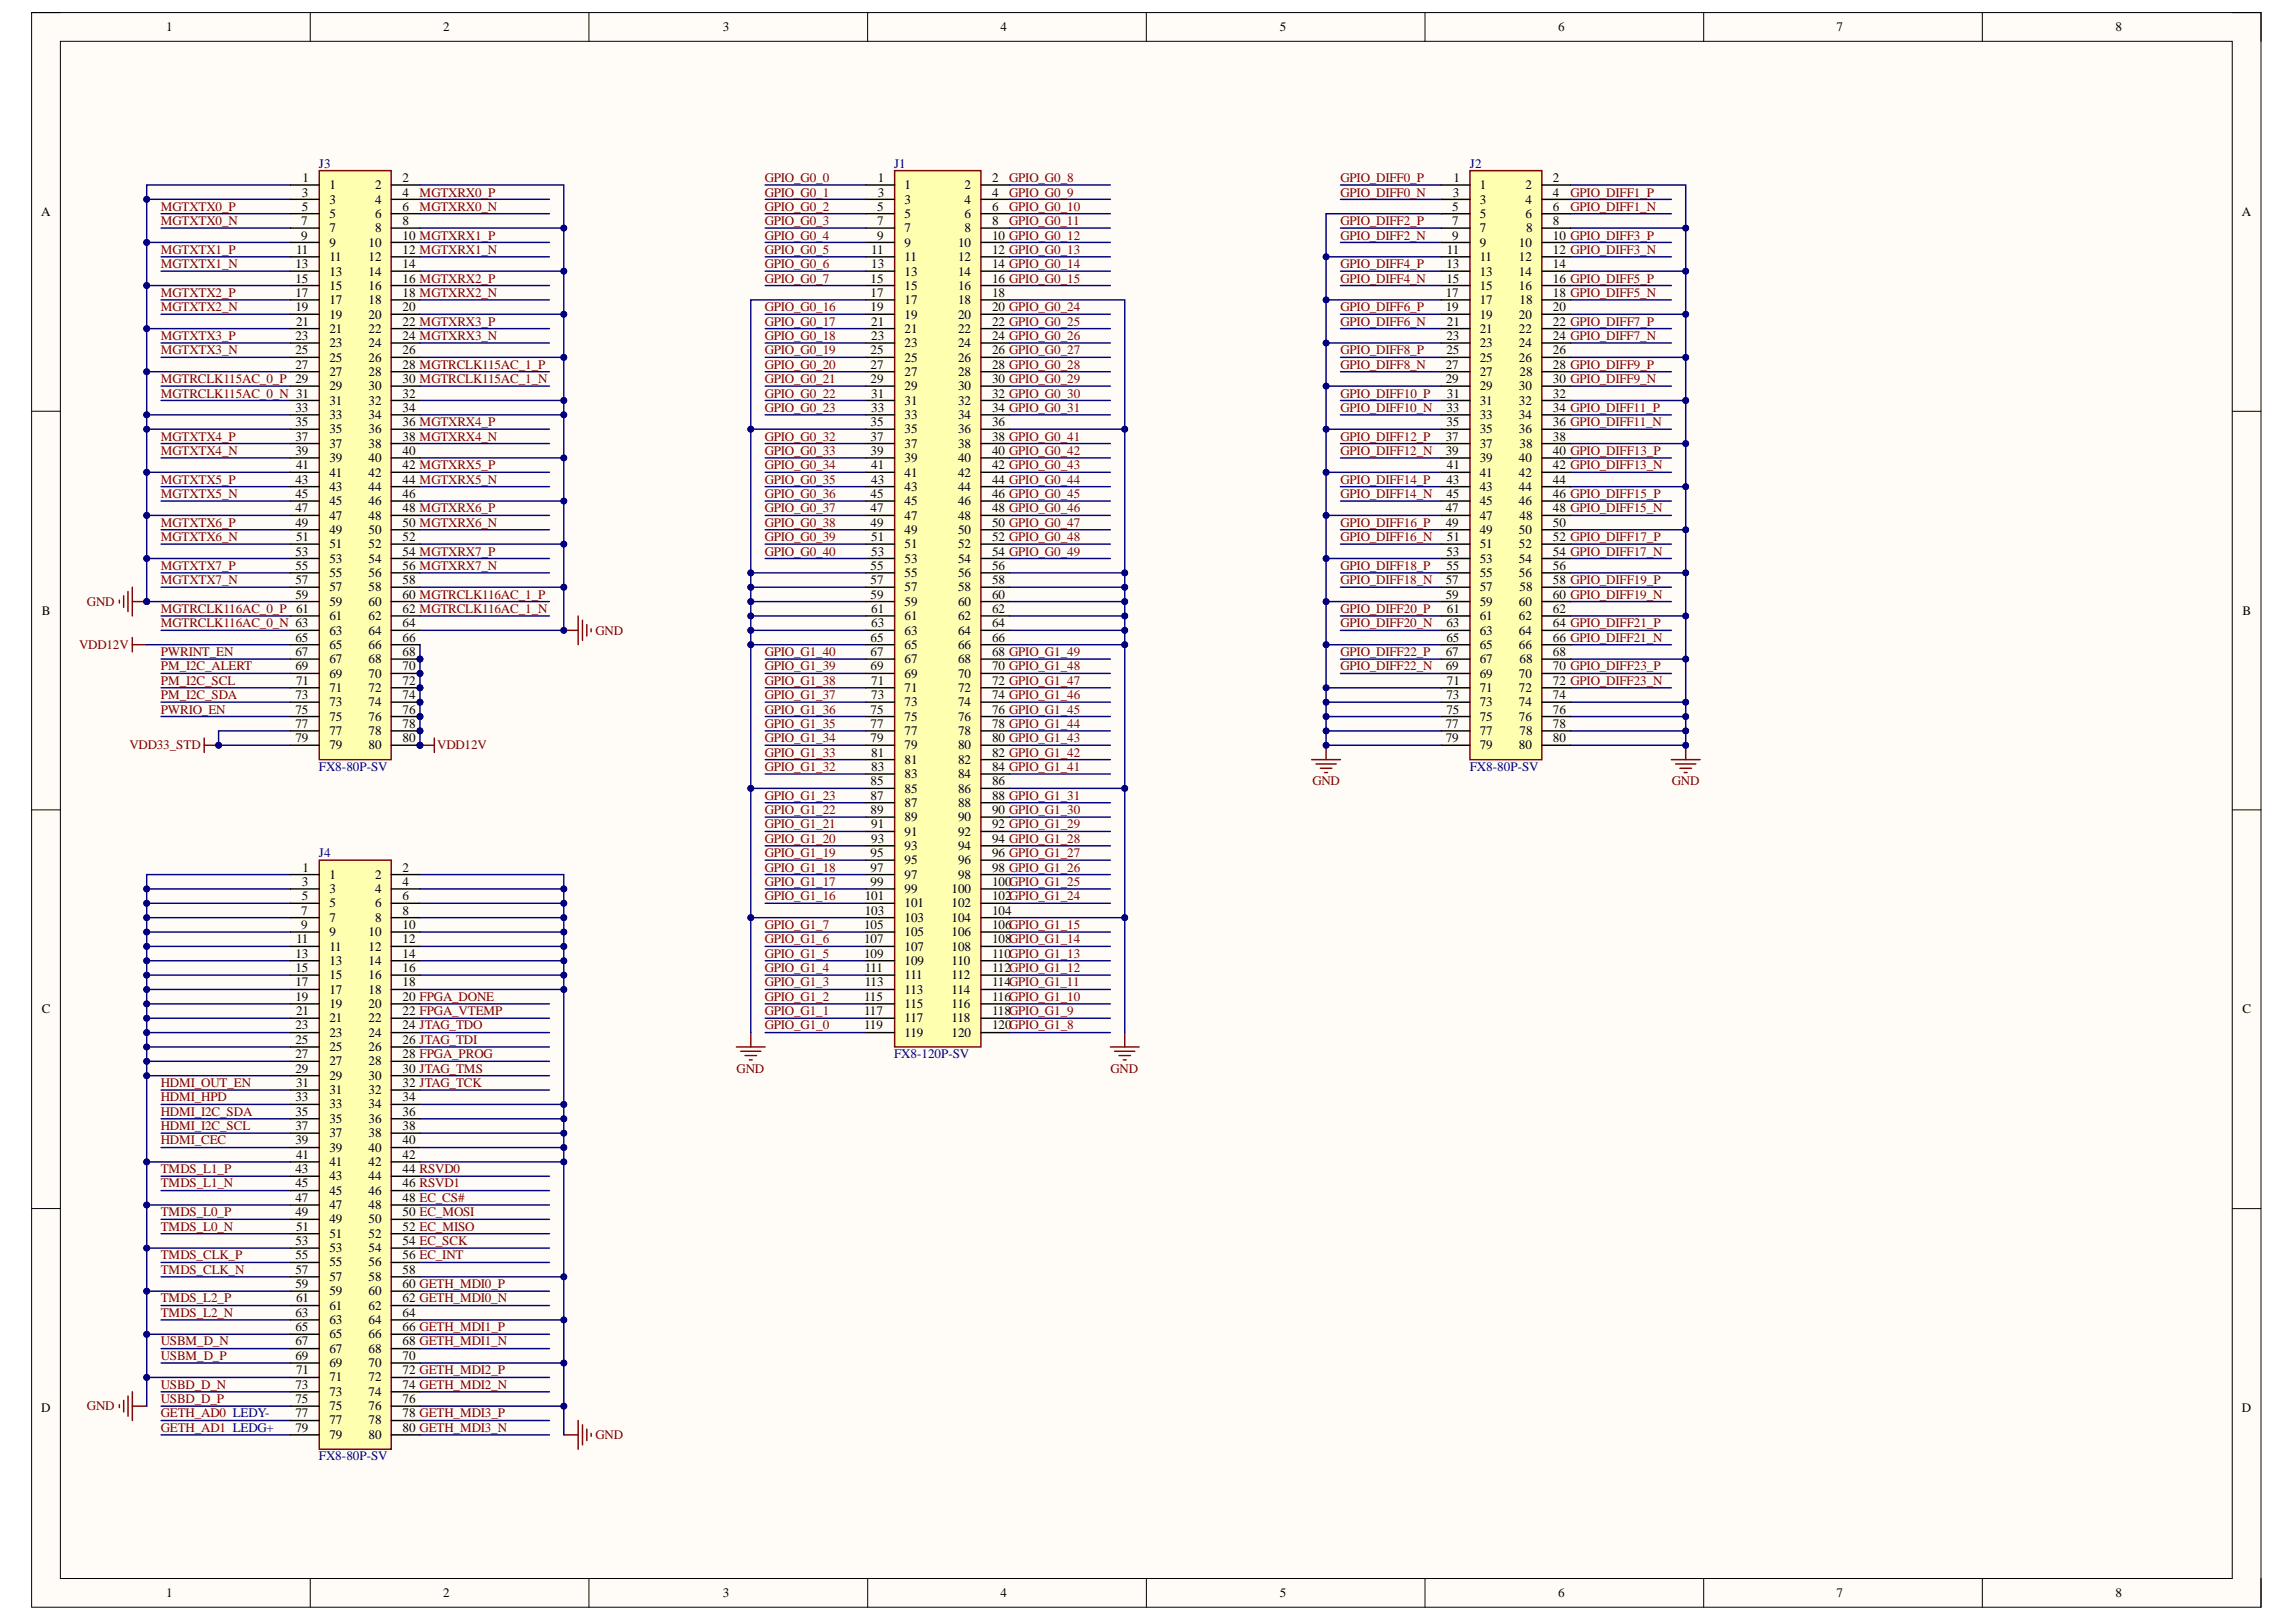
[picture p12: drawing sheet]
<svg xmlns="http://www.w3.org/2000/svg" width="297mm" height="210mm" viewBox="0 0 297 210" stroke-linecap="round" stroke-linejoin="round" font-family="sans-serif">
<defs><g id="words">
<g font-size="1.7">
<text x="21.5" y="4.1">1</text>
<text x="57.3" y="4.1">2</text>
<text x="93.5" y="4.1">3</text>
<text x="129.5" y="4.1">4</text>
<text x="165.6" y="4.1">5</text>
<text x="201.6" y="4.1">6</text>
<text x="237.6" y="4.1">7</text>
<text x="273.7" y="4.1">8</text>
<text x="39.1" y="23.6">1</text>
<text x="52.1" y="23.6">2</text>
<text x="113.6" y="23.6">1</text>
<text x="128.4" y="23.6">2</text>
<text x="188" y="23.6">1</text>
<text x="200.9" y="23.6">2</text>
<text x="5.3" y="28">A</text>
<text x="39" y="29.1">7</text>
<text x="39.1" y="25.4">3</text>
<text x="39.1" y="27.3">5</text>
<text x="42.6" y="24.5">1</text>
<text x="42.6" y="26.4">3</text>
<text x="42.6" y="28.2">5</text>
<text x="48.5" y="24.5">2</text>
<text x="48.5" y="26.4">4</text>
<text x="48.5" y="28.2">6</text>
<text x="52.1" y="25.4">4</text>
<text x="52.1" y="27.3">6</text>
<text x="52.1" y="29.1">8</text>
<text x="113.5" y="27.3">5</text>
<text x="113.5" y="29.1">7</text>
<text x="113.6" y="25.4">3</text>
<text x="117" y="24.5">1</text>
<text x="117" y="26.4">3</text>
<text x="117" y="28.2">5</text>
<text x="124.8" y="24.5">2</text>
<text x="124.8" y="26.4">4</text>
<text x="124.8" y="28.2">6</text>
<text x="128.4" y="25.4">4</text>
<text x="128.4" y="27.3">6</text>
<text x="128.4" y="29.1">8</text>
<text x="187.9" y="27.3">5</text>
<text x="187.9" y="29.1">7</text>
<text x="188" y="25.4">3</text>
<text x="191.4" y="24.5">1</text>
<text x="191.4" y="26.4">3</text>
<text x="191.4" y="28.2">5</text>
<text x="197.3" y="24.5">2</text>
<text x="197.3" y="26.4">4</text>
<text x="197.3" y="28.2">6</text>
<text x="200.9" y="25.4">4</text>
<text x="200.9" y="27.3">6</text>
<text x="200.9" y="29.1">8</text>
<text x="290" y="28">A</text>
<text x="38.2" y="34.7">13</text>
<text x="38.3" y="32.9">11</text>
<text x="39" y="31">9</text>
<text x="42.6" y="30.1">7</text>
<text x="42.6" y="31.9">9</text>
<text x="42.6" y="33.8">11</text>
<text x="42.6" y="35.7">13</text>
<text x="47.7" y="31.9">10</text>
<text x="47.7" y="33.8">12</text>
<text x="47.7" y="35.7">14</text>
<text x="48.5" y="30.1">8</text>
<text x="52.1" y="31">10 MGTXRX1_P</text>
<text x="52.1" y="32.9">12 MGTXRX1_N</text>
<text x="52.1" y="34.7">14</text>
<text x="112.7" y="32.9">11</text>
<text x="112.7" y="34.7">13</text>
<text x="113.5" y="31">9</text>
<text x="117" y="30.1">7</text>
<text x="117" y="31.9">9</text>
<text x="117" y="33.8">11</text>
<text x="117" y="35.7">13</text>
<text x="124" y="31.9">10</text>
<text x="124" y="33.8">12</text>
<text x="124" y="35.7">14</text>
<text x="124.8" y="30.1">8</text>
<text x="128.4" y="31">10 GPIO_G0_12</text>
<text x="128.4" y="32.9">12 GPIO_G0_13</text>
<text x="128.4" y="34.7">14 GPIO_G0_14</text>
<text x="187.1" y="34.7">13</text>
<text x="187.2" y="32.9">11</text>
<text x="187.9" y="31">9</text>
<text x="191.4" y="30.1">7</text>
<text x="191.4" y="31.9">9</text>
<text x="191.4" y="33.8">11</text>
<text x="191.4" y="35.7">13</text>
<text x="196.5" y="31.9">10</text>
<text x="196.5" y="33.8">12</text>
<text x="196.5" y="35.7">14</text>
<text x="197.4" y="30.1">8</text>
<text x="200.9" y="31">10 GPIO_DIFF3_P</text>
<text x="200.9" y="32.9">12 GPIO_DIFF3_N</text>
<text x="200.9" y="34.7">14</text>
<text x="38.2" y="36.6">15</text>
<text x="38.2" y="38.4">17</text>
<text x="38.2" y="40.3">19</text>
<text x="42.6" y="37.5">15</text>
<text x="42.6" y="39.4">17</text>
<text x="42.6" y="41.2">19</text>
<text x="47.7" y="37.5">16</text>
<text x="47.7" y="39.4">18</text>
<text x="47.7" y="41.2">20</text>
<text x="52.1" y="36.6">16 MGTXRX2_P</text>
<text x="52.1" y="38.4">18 MGTXRX2_N</text>
<text x="52.1" y="40.3">20</text>
<text x="112.6" y="36.6">15</text>
<text x="112.6" y="38.4">17</text>
<text x="112.6" y="40.3">19</text>
<text x="117" y="37.5">15</text>
<text x="117" y="39.4">17</text>
<text x="117" y="41.2">19</text>
<text x="124" y="37.5">16</text>
<text x="124" y="39.4">18</text>
<text x="124" y="41.2">20</text>
<text x="128.4" y="36.6">16 GPIO_G0_15</text>
<text x="128.4" y="38.4">18</text>
<text x="128.4" y="40.3">20 GPIO_G0_24</text>
<text x="187" y="38.4">17</text>
<text x="187" y="40.3">19</text>
<text x="187.1" y="36.6">15</text>
<text x="191.4" y="37.5">15</text>
<text x="191.4" y="39.4">17</text>
<text x="191.4" y="41.2">19</text>
<text x="196.5" y="37.5">16</text>
<text x="196.5" y="41.2">20</text>
<text x="196.6" y="39.4">18</text>
<text x="200.9" y="36.6">16 GPIO_DIFF5_P</text>
<text x="200.9" y="38.4">18 GPIO_DIFF5_N</text>
<text x="200.9" y="40.3">20</text>
<text x="38.2" y="44">23</text>
<text x="38.2" y="45.9">25</text>
<text x="38.2" y="47.7">27</text>
<text x="38.3" y="42.2">21</text>
<text x="42.6" y="43.1">21</text>
<text x="42.6" y="44.9">23</text>
<text x="42.6" y="46.8">25</text>
<text x="47.7" y="43.1">22</text>
<text x="47.7" y="44.9">24</text>
<text x="47.7" y="46.8">26</text>
<text x="52.1" y="42.2">22 MGTXRX3_P</text>
<text x="52.1" y="44">24 MGTXRX3_N</text>
<text x="52.1" y="45.9">26</text>
<text x="52.1" y="47.7">28 MGTRCLK115AC_1_P</text>
<text x="112.6" y="45.9">25</text>
<text x="112.6" y="47.7">27</text>
<text x="112.7" y="42.2">21</text>
<text x="112.7" y="44">23</text>
<text x="117" y="43.1">21</text>
<text x="117" y="44.9">23</text>
<text x="117" y="46.8">25</text>
<text x="124" y="43.1">22</text>
<text x="124" y="44.9">24</text>
<text x="124" y="46.8">26</text>
<text x="128.4" y="42.2">22 GPIO_G0_25</text>
<text x="128.4" y="44">24 GPIO_G0_26</text>
<text x="128.4" y="45.9">26 GPIO_G0_27</text>
<text x="128.4" y="47.7">28 GPIO_G0_28</text>
<text x="187" y="47.7">27</text>
<text x="187.1" y="44">23</text>
<text x="187.1" y="45.9">25</text>
<text x="187.2" y="42.2">21</text>
<text x="191.4" y="43.1">21</text>
<text x="191.4" y="44.9">23</text>
<text x="191.4" y="46.8">25</text>
<text x="196.5" y="43.1">22</text>
<text x="196.5" y="44.9">24</text>
<text x="196.5" y="46.8">26</text>
<text x="200.9" y="42.2">22 GPIO_DIFF7_P</text>
<text x="200.9" y="44">24 GPIO_DIFF7_N</text>
<text x="200.9" y="45.9">26</text>
<text x="200.9" y="47.7">28 GPIO_DIFF9_P</text>
<text x="38.2" y="53.3">33</text>
<text x="42.6" y="48.7">27</text>
<text x="42.6" y="50.5">29</text>
<text x="42.6" y="52.4">31</text>
<text x="47.7" y="48.7">28</text>
<text x="47.7" y="50.5">30</text>
<text x="47.7" y="52.4">32</text>
<text x="52.1" y="49.6">30 MGTRCLK115AC_1_N</text>
<text x="52.1" y="51.5">32</text>
<text x="52.1" y="53.3">34</text>
<text x="112.6" y="49.6">29</text>
<text x="112.7" y="51.5">31</text>
<text x="112.7" y="53.3">33</text>
<text x="117" y="48.7">27</text>
<text x="117" y="50.5">29</text>
<text x="117" y="52.4">31</text>
<text x="124" y="48.7">28</text>
<text x="124" y="50.5">30</text>
<text x="124" y="52.4">32</text>
<text x="128.4" y="49.6">30 GPIO_G0_29</text>
<text x="128.4" y="51.5">32 GPIO_G0_30</text>
<text x="128.4" y="53.3">34 GPIO_G0_31</text>
<text x="187" y="49.6">29</text>
<text x="187.1" y="53.3">33</text>
<text x="187.2" y="51.5">31</text>
<text x="191.4" y="48.7">27</text>
<text x="191.4" y="50.5">29</text>
<text x="191.4" y="52.4">31</text>
<text x="196.5" y="50.5">30</text>
<text x="196.5" y="52.4">32</text>
<text x="196.6" y="48.7">28</text>
<text x="200.9" y="49.6">30 GPIO_DIFF9_N</text>
<text x="200.9" y="51.5">32</text>
<text x="200.9" y="53.3">34 GPIO_DIFF11_P</text>
<text x="38.2" y="55.2">35</text>
<text x="38.2" y="57">37</text>
<text x="38.2" y="58.9">39</text>
<text x="42.6" y="54.2">33</text>
<text x="42.6" y="56.1">35</text>
<text x="42.6" y="58">37</text>
<text x="42.6" y="59.8">39</text>
<text x="47.7" y="54.2">34</text>
<text x="47.7" y="56.1">36</text>
<text x="47.7" y="58">38</text>
<text x="47.7" y="59.8">40</text>
<text x="52.1" y="55.2">36 MGTXRX4_P</text>
<text x="52.1" y="57">38 MGTXRX4_N</text>
<text x="52.1" y="58.9">40</text>
<text x="112.6" y="55.2">35</text>
<text x="112.6" y="57">37</text>
<text x="112.6" y="58.9">39</text>
<text x="117" y="54.2">33</text>
<text x="117" y="56.1">35</text>
<text x="117" y="58">37</text>
<text x="117" y="59.8">39</text>
<text x="124" y="54.2">34</text>
<text x="124" y="56.1">36</text>
<text x="124" y="58">38</text>
<text x="124" y="59.8">40</text>
<text x="128.4" y="55.2">36</text>
<text x="128.4" y="57">38 GPIO_G0_41</text>
<text x="128.4" y="58.9">40 GPIO_G0_42</text>
<text x="187" y="57">37</text>
<text x="187" y="58.9">39</text>
<text x="187.1" y="55.2">35</text>
<text x="191.4" y="54.2">33</text>
<text x="191.4" y="56.1">35</text>
<text x="191.4" y="58">37</text>
<text x="191.4" y="59.8">39</text>
<text x="196.5" y="54.2">34</text>
<text x="196.5" y="56.1">36</text>
<text x="196.5" y="59.8">40</text>
<text x="196.6" y="58">38</text>
<text x="200.9" y="55.2">36 GPIO_DIFF11_N</text>
<text x="200.9" y="57">38</text>
<text x="200.9" y="58.9">40 GPIO_DIFF13_P</text>
<text x="38.2" y="62.6">43</text>
<text x="38.2" y="64.5">45</text>
<text x="38.3" y="60.7">41</text>
<text x="42.6" y="61.7">41</text>
<text x="42.6" y="63.5">43</text>
<text x="42.6" y="65.4">45</text>
<text x="47.7" y="61.7">42</text>
<text x="47.7" y="63.5">44</text>
<text x="47.7" y="65.4">46</text>
<text x="52.1" y="60.7">42 MGTXRX5_P</text>
<text x="52.1" y="62.6">44 MGTXRX5_N</text>
<text x="52.1" y="64.5">46</text>
<text x="112.6" y="64.5">45</text>
<text x="112.7" y="60.7">41</text>
<text x="112.7" y="62.6">43</text>
<text x="117" y="61.7">41</text>
<text x="117" y="63.5">43</text>
<text x="117" y="65.4">45</text>
<text x="124" y="61.7">42</text>
<text x="124" y="63.5">44</text>
<text x="124" y="65.4">46</text>
<text x="128.4" y="60.7">42 GPIO_G0_43</text>
<text x="128.4" y="62.6">44 GPIO_G0_44</text>
<text x="128.4" y="64.5">46 GPIO_G0_45</text>
<text x="187.1" y="62.6">43</text>
<text x="187.1" y="64.5">45</text>
<text x="187.2" y="60.7">41</text>
<text x="191.4" y="61.7">41</text>
<text x="191.4" y="63.5">43</text>
<text x="191.4" y="65.4">45</text>
<text x="196.5" y="61.7">42</text>
<text x="196.5" y="63.5">44</text>
<text x="196.5" y="65.4">46</text>
<text x="200.9" y="60.7">42 GPIO_DIFF13_N</text>
<text x="200.9" y="62.6">44</text>
<text x="200.9" y="64.5">46 GPIO_DIFF15_P</text>
<text x="38.2" y="66.3">47</text>
<text x="38.2" y="68.2">49</text>
<text x="38.2" y="71.9">53</text>
<text x="38.3" y="70">51</text>
<text x="42.6" y="67.2">47</text>
<text x="42.6" y="69.1">49</text>
<text x="42.6" y="71">51</text>
<text x="47.7" y="67.2">48</text>
<text x="47.7" y="69.1">50</text>
<text x="47.7" y="71">52</text>
<text x="52.1" y="66.3">48 MGTXRX6_P</text>
<text x="52.1" y="68.2">50 MGTXRX6_N</text>
<text x="52.1" y="70">52</text>
<text x="52.1" y="71.9">54 MGTXRX7_P</text>
<text x="112.6" y="66.3">47</text>
<text x="112.6" y="68.2">49</text>
<text x="112.7" y="70">51</text>
<text x="112.7" y="71.9">53</text>
<text x="117" y="67.2">47</text>
<text x="117" y="69.1">49</text>
<text x="117" y="71">51</text>
<text x="124" y="67.2">48</text>
<text x="124" y="69.1">50</text>
<text x="124" y="71">52</text>
<text x="128.4" y="66.3">48 GPIO_G0_46</text>
<text x="128.4" y="68.2">50 GPIO_G0_47</text>
<text x="128.4" y="70">52 GPIO_G0_48</text>
<text x="128.4" y="71.9">54 GPIO_G0_49</text>
<text x="187" y="66.3">47</text>
<text x="187" y="68.2">49</text>
<text x="187.1" y="71.9">53</text>
<text x="187.2" y="70">51</text>
<text x="191.4" y="67.2">47</text>
<text x="191.4" y="69.1">49</text>
<text x="191.4" y="71">51</text>
<text x="196.5" y="69.1">50</text>
<text x="196.5" y="71">52</text>
<text x="196.6" y="67.2">48</text>
<text x="200.9" y="66.3">48 GPIO_DIFF15_N</text>
<text x="200.9" y="68.2">50</text>
<text x="200.9" y="70">52 GPIO_DIFF17_P</text>
<text x="200.9" y="71.9">54 GPIO_DIFF17_N</text>
<text x="38.2" y="73.8">55</text>
<text x="38.2" y="75.6">57</text>
<text x="38.2" y="77.5">59</text>
<text x="42.6" y="72.8">53</text>
<text x="42.6" y="74.7">55</text>
<text x="42.6" y="76.5">57</text>
<text x="47.7" y="72.8">54</text>
<text x="47.7" y="74.7">56</text>
<text x="47.7" y="76.5">58</text>
<text x="52.1" y="73.8">56 MGTXRX7_N</text>
<text x="52.1" y="75.6">58</text>
<text x="52.1" y="77.5">60 MGTRCLK116AC_1_P</text>
<text x="112.6" y="73.8">55</text>
<text x="112.6" y="75.6">57</text>
<text x="112.6" y="77.5">59</text>
<text x="117" y="72.8">53</text>
<text x="117" y="74.7">55</text>
<text x="117" y="76.5">57</text>
<text x="124" y="72.8">54</text>
<text x="124" y="74.7">56</text>
<text x="124" y="76.5">58</text>
<text x="128.4" y="73.8">56</text>
<text x="128.4" y="75.6">58</text>
<text x="128.4" y="77.5">60</text>
<text x="187" y="75.6">57</text>
<text x="187" y="77.5">59</text>
<text x="187.1" y="73.8">55</text>
<text x="191.4" y="72.8">53</text>
<text x="191.4" y="74.7">55</text>
<text x="191.4" y="76.5">57</text>
<text x="196.5" y="72.8">54</text>
<text x="196.5" y="74.7">56</text>
<text x="196.6" y="76.5">58</text>
<text x="200.9" y="73.8">56</text>
<text x="200.9" y="75.6">58 GPIO_DIFF19_P</text>
<text x="200.9" y="77.5">60 GPIO_DIFF19_N</text>
<text x="5.4" y="79.6">B</text>
<text x="38.2" y="83">65</text>
<text x="38.3" y="79.3">61</text>
<text x="42.6" y="78.4">59</text>
<text x="42.6" y="80.3">61</text>
<text x="42.6" y="82.1">63</text>
<text x="42.6" y="84">65</text>
<text x="47.7" y="78.4">60</text>
<text x="47.7" y="80.3">62</text>
<text x="47.7" y="82.1">64</text>
<text x="47.7" y="84">66</text>
<text x="52.1" y="79.3">62 MGTRCLK116AC_1_N</text>
<text x="52.1" y="81.2">64</text>
<text x="52.1" y="83">66</text>
<text x="112.6" y="83">65</text>
<text x="112.7" y="79.3">61</text>
<text x="112.7" y="81.2">63</text>
<text x="117" y="78.4">59</text>
<text x="117" y="80.3">61</text>
<text x="117" y="82.1">63</text>
<text x="117" y="84">65</text>
<text x="124" y="78.4">60</text>
<text x="124" y="80.3">62</text>
<text x="124" y="82.1">64</text>
<text x="124" y="84">66</text>
<text x="128.4" y="79.3">62</text>
<text x="128.4" y="81.2">64</text>
<text x="128.4" y="83">66</text>
<text x="187.1" y="81.2">63</text>
<text x="187.1" y="83">65</text>
<text x="187.2" y="79.3">61</text>
<text x="191.4" y="78.4">59</text>
<text x="191.4" y="80.3">61</text>
<text x="191.4" y="82.1">63</text>
<text x="191.4" y="84">65</text>
<text x="196.5" y="78.4">60</text>
<text x="196.5" y="80.3">62</text>
<text x="196.5" y="82.1">64</text>
<text x="196.5" y="84">66</text>
<text x="200.9" y="79.3">62</text>
<text x="200.9" y="81.2">64 GPIO_DIFF21_P</text>
<text x="200.9" y="83">66 GPIO_DIFF21_N</text>
<text x="290.1" y="79.6">B</text>
<text x="38.2" y="84.9">67</text>
<text x="38.2" y="86.8">69</text>
<text x="38.3" y="88.6">71</text>
<text x="42.6" y="85.8">67</text>
<text x="42.6" y="87.7">69</text>
<text x="42.6" y="89.6">71</text>
<text x="47.7" y="85.8">68</text>
<text x="47.7" y="87.7">70</text>
<text x="47.7" y="89.6">72</text>
<text x="52.1" y="84.9">68</text>
<text x="52.1" y="86.8">70</text>
<text x="52.1" y="88.6">72</text>
<text x="112.6" y="84.9">67</text>
<text x="112.6" y="86.8">69</text>
<text x="112.7" y="88.6">71</text>
<text x="117" y="85.8">67</text>
<text x="117" y="87.7">69</text>
<text x="117" y="89.6">71</text>
<text x="124" y="85.8">68</text>
<text x="124" y="87.7">70</text>
<text x="124" y="89.6">72</text>
<text x="128.4" y="84.9">68 GPIO_G1_49</text>
<text x="128.4" y="86.8">70 GPIO_G1_48</text>
<text x="128.4" y="88.6">72 GPIO_G1_47</text>
<text x="187" y="84.9">67</text>
<text x="187" y="86.8">69</text>
<text x="187.2" y="88.6">71</text>
<text x="191.4" y="85.8">67</text>
<text x="191.4" y="87.7">69</text>
<text x="191.4" y="89.6">71</text>
<text x="196.5" y="87.7">70</text>
<text x="196.5" y="89.6">72</text>
<text x="196.6" y="85.8">68</text>
<text x="200.9" y="84.9">68</text>
<text x="200.9" y="86.8">70 GPIO_DIFF23_P</text>
<text x="200.9" y="88.6">72 GPIO_DIFF23_N</text>
<text x="38.2" y="90.5">73</text>
<text x="38.2" y="92.3">75</text>
<text x="38.2" y="94.2">77</text>
<text x="42.6" y="91.4">73</text>
<text x="42.6" y="93.3">75</text>
<text x="42.6" y="95.1">77</text>
<text x="47.7" y="91.4">74</text>
<text x="47.7" y="93.3">76</text>
<text x="47.7" y="95.1">78</text>
<text x="52.1" y="90.5">74</text>
<text x="52.1" y="92.3">76</text>
<text x="52.1" y="94.2">78</text>
<text x="112.6" y="92.3">75</text>
<text x="112.6" y="94.2">77</text>
<text x="112.7" y="90.5">73</text>
<text x="117" y="91.4">73</text>
<text x="117" y="93.3">75</text>
<text x="117" y="95.1">77</text>
<text x="124" y="91.4">74</text>
<text x="124" y="93.3">76</text>
<text x="124" y="95.1">78</text>
<text x="128.4" y="90.5">74 GPIO_G1_46</text>
<text x="128.4" y="92.3">76 GPIO_G1_45</text>
<text x="128.4" y="94.2">78 GPIO_G1_44</text>
<text x="187" y="94.2">77</text>
<text x="187.1" y="90.5">73</text>
<text x="187.1" y="92.3">75</text>
<text x="191.4" y="91.4">73</text>
<text x="191.4" y="93.3">75</text>
<text x="191.4" y="95.1">77</text>
<text x="196.5" y="91.4">74</text>
<text x="196.5" y="93.3">76</text>
<text x="196.6" y="95.1">78</text>
<text x="200.9" y="90.5">74</text>
<text x="200.9" y="92.3">76</text>
<text x="200.9" y="94.2">78</text>
<text x="38.2" y="96.1">79</text>
<text x="42.6" y="97">79</text>
<text x="47.7" y="97">80</text>
<text x="52.1" y="96.1">80</text>
<text x="112.6" y="96.1">79</text>
<text x="112.6" y="101.6">85</text>
<text x="112.7" y="97.9">81</text>
<text x="112.7" y="99.8">83</text>
<text x="117" y="97">79</text>
<text x="117" y="98.8">81</text>
<text x="117" y="100.7">83</text>
<text x="124" y="97">80</text>
<text x="124" y="98.8">82</text>
<text x="124" y="100.7">84</text>
<text x="128.4" y="96.1">80 GPIO_G1_43</text>
<text x="128.4" y="97.9">82 GPIO_G1_42</text>
<text x="128.4" y="99.8">84 GPIO_G1_41</text>
<text x="128.4" y="101.6">86</text>
<text x="187" y="96.1">79</text>
<text x="191.4" y="97">79</text>
<text x="196.5" y="97">80</text>
<text x="200.9" y="96.1">80</text>
<text x="112.6" y="103.5">87</text>
<text x="112.6" y="105.3">89</text>
<text x="112.7" y="107.2">91</text>
<text x="117" y="102.6">85</text>
<text x="117" y="104.4">87</text>
<text x="117" y="106.3">89</text>
<text x="124" y="102.6">86</text>
<text x="124" y="104.4">88</text>
<text x="124" y="106.3">90</text>
<text x="128.4" y="103.5">88 GPIO_G1_31</text>
<text x="128.4" y="105.3">90 GPIO_G1_30</text>
<text x="128.4" y="107.2">92 GPIO_G1_29</text>
<text x="39.1" y="112.8">1</text>
<text x="42.6" y="113.7">1</text>
<text x="48.5" y="113.7">2</text>
<text x="52.1" y="112.8">2</text>
<text x="112.6" y="110.9">95</text>
<text x="112.6" y="112.8">97</text>
<text x="112.7" y="109.1">93</text>
<text x="117" y="108.1">91</text>
<text x="117" y="110">93</text>
<text x="117" y="111.9">95</text>
<text x="117" y="113.7">97</text>
<text x="124" y="108.1">92</text>
<text x="124" y="110">94</text>
<text x="124" y="111.9">96</text>
<text x="124" y="113.7">98</text>
<text x="128.4" y="109.1">94 GPIO_G1_28</text>
<text x="128.4" y="110.9">96 GPIO_G1_27</text>
<text x="128.4" y="112.8">98 GPIO_G1_26</text>
<text x="39" y="118.4">7</text>
<text x="39.1" y="114.6">3</text>
<text x="39.1" y="116.5">5</text>
<text x="42.6" y="115.6">3</text>
<text x="42.6" y="117.4">5</text>
<text x="42.6" y="119.3">7</text>
<text x="48.5" y="115.6">4</text>
<text x="48.5" y="117.4">6</text>
<text x="48.5" y="119.3">8</text>
<text x="52.1" y="114.6">4</text>
<text x="52.1" y="116.5">6</text>
<text x="52.1" y="118.4">8</text>
<text x="111.9" y="116.5">101</text>
<text x="111.9" y="118.4">103</text>
<text x="112.6" y="114.6">99</text>
<text x="117" y="115.6">99</text>
<text x="117" y="117.4">101</text>
<text x="117" y="119.3">103</text>
<text x="123.1" y="115.6">100</text>
<text x="123.1" y="117.4">102</text>
<text x="123.1" y="119.3">104</text>
<text x="128.4" y="114.6">100GPIO_G1_25</text>
<text x="128.4" y="116.5">102GPIO_G1_24</text>
<text x="128.4" y="118.4">104</text>
<text x="38.2" y="123.9">13</text>
<text x="38.2" y="125.8">15</text>
<text x="38.3" y="122.1">11</text>
<text x="39" y="120.2">9</text>
<text x="42.6" y="121.1">9</text>
<text x="42.6" y="123">11</text>
<text x="42.6" y="124.9">13</text>
<text x="47.7" y="121.1">10</text>
<text x="47.7" y="123">12</text>
<text x="47.7" y="124.9">14</text>
<text x="52.1" y="120.2">10</text>
<text x="52.1" y="122.1">12</text>
<text x="52.1" y="123.9">14</text>
<text x="52.1" y="125.8">16</text>
<text x="111.8" y="120.2">105</text>
<text x="111.8" y="122.1">107</text>
<text x="111.8" y="123.9">109</text>
<text x="111.9" y="125.8">111</text>
<text x="117" y="121.1">105</text>
<text x="117" y="123">107</text>
<text x="117" y="124.9">109</text>
<text x="123.1" y="121.1">106</text>
<text x="123.1" y="123">108</text>
<text x="123.1" y="124.9">110</text>
<text x="128.4" y="120.2">106GPIO_G1_15</text>
<text x="128.4" y="122.1">108GPIO_G1_14</text>
<text x="128.4" y="123.9">110GPIO_G1_13</text>
<text x="128.4" y="125.8">112GPIO_G1_12</text>
<text x="5.4" y="131.1">C</text>
<text x="38.2" y="127.7">17</text>
<text x="38.2" y="129.5">19</text>
<text x="38.3" y="131.4">21</text>
<text x="42.6" y="126.7">15</text>
<text x="42.6" y="128.6">17</text>
<text x="42.6" y="130.4">19</text>
<text x="47.7" y="126.7">16</text>
<text x="47.7" y="128.6">18</text>
<text x="47.7" y="130.4">20</text>
<text x="52.1" y="127.7">18</text>
<text x="52.1" y="129.5">20 FPGA_DONE</text>
<text x="52.1" y="131.4">22 FPGA_VTEMP</text>
<text x="111.8" y="129.5">115</text>
<text x="111.8" y="131.4">117</text>
<text x="111.9" y="127.7">113</text>
<text x="117" y="126.7">111</text>
<text x="117" y="128.6">113</text>
<text x="117" y="130.4">115</text>
<text x="123.1" y="126.7">112</text>
<text x="123.1" y="128.6">114</text>
<text x="123.1" y="130.4">116</text>
<text x="128.4" y="127.7">114GPIO_G1_11</text>
<text x="128.4" y="129.5">116GPIO_G1_10</text>
<text x="128.4" y="131.4">118GPIO_G1_9</text>
<text x="290.1" y="131.1">C</text>
<text x="38.2" y="133.2">23</text>
<text x="38.2" y="135.1">25</text>
<text x="38.2" y="136.9">27</text>
<text x="42.6" y="132.3">21</text>
<text x="42.6" y="134.2">23</text>
<text x="42.6" y="136">25</text>
<text x="42.6" y="137.9">27</text>
<text x="47.7" y="132.3">22</text>
<text x="47.7" y="134.2">24</text>
<text x="47.7" y="136">26</text>
<text x="47.7" y="137.9">28</text>
<text x="52.1" y="133.2">24 JTAG_TDO</text>
<text x="52.1" y="135.1">26 JTAG_TDI</text>
<text x="52.1" y="136.9">28 FPGA_PROG</text>
<text x="111.8" y="133.2">119</text>
<text x="117" y="132.3">117</text>
<text x="117" y="134.2">119</text>
<text x="123.1" y="132.3">118</text>
<text x="123.1" y="134.2">120</text>
<text x="128.4" y="133.2">120GPIO_G1_8</text>
<text x="38.2" y="138.8">29</text>
<text x="38.2" y="142.5">33</text>
<text x="38.3" y="140.7">31</text>
<text x="42.6" y="139.7">29</text>
<text x="42.6" y="141.6">31</text>
<text x="42.6" y="143.4">33</text>
<text x="47.7" y="139.7">30</text>
<text x="47.7" y="141.6">32</text>
<text x="47.7" y="143.4">34</text>
<text x="52.1" y="138.8">30 JTAG_TMS</text>
<text x="52.1" y="140.7">32 JTAG_TCK</text>
<text x="52.1" y="142.5">34</text>
<text x="38.2" y="144.4">35</text>
<text x="38.2" y="146.2">37</text>
<text x="38.2" y="148.1">39</text>
<text x="38.3" y="150">41</text>
<text x="42.6" y="145.3">35</text>
<text x="42.6" y="147.2">37</text>
<text x="42.6" y="149">39</text>
<text x="47.7" y="145.3">36</text>
<text x="47.7" y="147.2">38</text>
<text x="47.7" y="149">40</text>
<text x="52.1" y="144.4">36</text>
<text x="52.1" y="146.2">38</text>
<text x="52.1" y="148.1">40</text>
<text x="52.1" y="150">42</text>
<text x="38.2" y="151.8">43</text>
<text x="38.2" y="153.7">45</text>
<text x="38.2" y="155.5">47</text>
<text x="42.6" y="150.9">41</text>
<text x="42.6" y="152.7">43</text>
<text x="42.6" y="154.6">45</text>
<text x="47.7" y="150.9">42</text>
<text x="47.7" y="152.7">44</text>
<text x="47.7" y="154.6">46</text>
<text x="52.1" y="151.8">44 RSVD0</text>
<text x="52.1" y="153.7">46 RSVD1</text>
<text x="52.1" y="155.5">48 EC_CS#</text>
<text x="38.2" y="157.4">49</text>
<text x="38.2" y="161.1">53</text>
<text x="38.3" y="159.2">51</text>
<text x="42.6" y="156.5">47</text>
<text x="42.6" y="158.3">49</text>
<text x="42.6" y="160.2">51</text>
<text x="47.7" y="156.5">48</text>
<text x="47.7" y="158.3">50</text>
<text x="47.7" y="160.2">52</text>
<text x="52.1" y="157.4">50 EC_MOSI</text>
<text x="52.1" y="159.2">52 EC_MISO</text>
<text x="52.1" y="161.1">54 EC_SCK</text>
<text x="38.2" y="163">55</text>
<text x="38.2" y="164.8">57</text>
<text x="38.2" y="166.7">59</text>
<text x="42.6" y="162">53</text>
<text x="42.6" y="163.9">55</text>
<text x="42.6" y="165.8">57</text>
<text x="42.6" y="167.6">59</text>
<text x="47.7" y="162">54</text>
<text x="47.7" y="163.9">56</text>
<text x="47.7" y="165.8">58</text>
<text x="47.7" y="167.6">60</text>
<text x="52.1" y="163">56 EC_INT</text>
<text x="52.1" y="164.8">58</text>
<text x="52.1" y="166.7">60 GETH_MDI0_P</text>
<text x="38.2" y="170.4">63</text>
<text x="38.2" y="172.3">65</text>
<text x="38.3" y="168.5">61</text>
<text x="42.6" y="169.5">61</text>
<text x="42.6" y="171.3">63</text>
<text x="42.6" y="173.2">65</text>
<text x="47.7" y="169.5">62</text>
<text x="47.7" y="171.3">64</text>
<text x="47.7" y="173.2">66</text>
<text x="52.1" y="168.5">62 GETH_MDI0_N</text>
<text x="52.1" y="170.4">64</text>
<text x="52.1" y="172.3">66 GETH_MDI1_P</text>
<text x="38.2" y="174.1">67</text>
<text x="38.2" y="176">69</text>
<text x="38.2" y="179.7">73</text>
<text x="38.3" y="177.8">71</text>
<text x="42.6" y="175">67</text>
<text x="42.6" y="176.9">69</text>
<text x="42.6" y="178.8">71</text>
<text x="47.7" y="175">68</text>
<text x="47.7" y="176.9">70</text>
<text x="47.7" y="178.8">72</text>
<text x="52.1" y="174.1">68 GETH_MDI1_N</text>
<text x="52.1" y="176">70</text>
<text x="52.1" y="177.8">72 GETH_MDI2_P</text>
<text x="52.1" y="179.7">74 GETH_MDI2_N</text>
<text x="5.3" y="182.7">D</text>
<text x="38.2" y="181.5">75</text>
<text x="38.2" y="183.4">77</text>
<text x="38.2" y="185.3">79</text>
<text x="42.6" y="180.6">73</text>
<text x="42.6" y="182.5">75</text>
<text x="42.6" y="184.3">77</text>
<text x="47.7" y="180.6">74</text>
<text x="47.7" y="182.5">76</text>
<text x="47.7" y="184.3">78</text>
<text x="52.1" y="181.5">76</text>
<text x="52.1" y="183.4">78 GETH_MDI3_P</text>
<text x="52.1" y="185.3">80 GETH_MDI3_N</text>
<text x="290" y="182.7">D</text>
<text x="42.6" y="186.2">79</text>
<text x="47.7" y="186.2">80</text>
<text x="21.5" y="206.6">1</text>
<text x="57.3" y="206.6">2</text>
<text x="93.5" y="206.6">3</text>
<text x="129.5" y="206.6">4</text>
<text x="165.6" y="206.6">5</text>
<text x="201.6" y="206.6">6</text>
<text x="237.6" y="206.6">7</text>
<text x="273.7" y="206.6">8</text>
</g>
<g font-size="1.7" fill="#000080">
<text x="41.3" y="21.7">J3</text>
<text x="115.7" y="21.7">J1</text>
<text x="190.2" y="21.7">J2</text>
<text x="41.3" y="99.8">FX8-80P-SV</text>
<text x="190.2" y="99.8">FX8-80P-SV</text>
<text x="41.3" y="110.9">J4</text>
<text x="115.7" y="136.9">FX8-120P-SV</text>
<text x="41.3" y="189">FX8-80P-SV</text>
</g>
<g font-size="1.7" fill="#800000">
<text x="98.9" y="23.6">GPIO_G0_0</text>
<text x="130.6" y="23.6">GPIO_G0_8</text>
<text x="173.4" y="23.6">GPIO_DIFF0_P</text>
<text x="20.8" y="27.3">MGTXTX0_P</text>
<text x="20.8" y="29.1">MGTXTX0_N</text>
<text x="54.3" y="25.4">MGTXRX0_P</text>
<text x="54.3" y="27.3">MGTXRX0_N</text>
<text x="98.9" y="27.3">GPIO_G0_2</text>
<text x="98.9" y="29.1">GPIO_G0_3</text>
<text x="98.9" y="25.4">GPIO_G0_1</text>
<text x="130.6" y="29.1">GPIO_G0_11</text>
<text x="130.6" y="25.4">GPIO_G0_9</text>
<text x="130.6" y="27.3">GPIO_G0_10</text>
<text x="173.4" y="25.4">GPIO_DIFF0_N</text>
<text x="173.4" y="29.1">GPIO_DIFF2_P</text>
<text x="203.2" y="25.4">GPIO_DIFF1_P</text>
<text x="203.2" y="27.3">GPIO_DIFF1_N</text>
<text x="20.8" y="32.9">MGTXTX1_P</text>
<text x="20.8" y="34.7">MGTXTX1_N</text>
<text x="98.9" y="31">GPIO_G0_4</text>
<text x="98.9" y="32.9">GPIO_G0_5</text>
<text x="98.9" y="34.7">GPIO_G0_6</text>
<text x="173.4" y="31">GPIO_DIFF2_N</text>
<text x="173.4" y="34.7">GPIO_DIFF4_P</text>
<text x="20.8" y="38.4">MGTXTX2_P</text>
<text x="20.8" y="40.3">MGTXTX2_N</text>
<text x="98.9" y="36.6">GPIO_G0_7</text>
<text x="98.9" y="40.3">GPIO_G0_16</text>
<text x="173.4" y="36.6">GPIO_DIFF4_N</text>
<text x="173.4" y="40.3">GPIO_DIFF6_P</text>
<text x="20.8" y="44">MGTXTX3_P</text>
<text x="20.8" y="45.9">MGTXTX3_N</text>
<text x="98.9" y="42.2">GPIO_G0_17</text>
<text x="98.9" y="44">GPIO_G0_18</text>
<text x="98.9" y="45.9">GPIO_G0_19</text>
<text x="98.9" y="47.7">GPIO_G0_20</text>
<text x="173.4" y="45.9">GPIO_DIFF8_P</text>
<text x="173.4" y="47.7">GPIO_DIFF8_N</text>
<text x="173.4" y="42.2">GPIO_DIFF6_N</text>
<text x="20.8" y="49.6">MGTRCLK115AC_0_P 29</text>
<text x="20.8" y="51.5">MGTRCLK115AC_0_N 31</text>
<text x="98.9" y="49.6">GPIO_G0_21</text>
<text x="98.9" y="51.5">GPIO_G0_22</text>
<text x="98.9" y="53.3">GPIO_G0_23</text>
<text x="173.4" y="51.5">GPIO_DIFF10_P</text>
<text x="173.4" y="53.3">GPIO_DIFF10_N</text>
<text x="20.8" y="57">MGTXTX4_P</text>
<text x="20.8" y="58.9">MGTXTX4_N</text>
<text x="98.9" y="57">GPIO_G0_32</text>
<text x="98.9" y="58.9">GPIO_G0_33</text>
<text x="173.4" y="57">GPIO_DIFF12_P</text>
<text x="173.4" y="58.9">GPIO_DIFF12_N</text>
<text x="20.8" y="62.6">MGTXTX5_P</text>
<text x="20.8" y="64.5">MGTXTX5_N</text>
<text x="98.9" y="60.7">GPIO_G0_34</text>
<text x="98.9" y="62.6">GPIO_G0_35</text>
<text x="98.9" y="64.5">GPIO_G0_36</text>
<text x="173.4" y="62.6">GPIO_DIFF14_P</text>
<text x="173.4" y="64.5">GPIO_DIFF14_N</text>
<text x="20.8" y="68.2">MGTXTX6_P</text>
<text x="20.8" y="70">MGTXTX6_N</text>
<text x="98.9" y="66.3">GPIO_G0_37</text>
<text x="98.9" y="68.2">GPIO_G0_38</text>
<text x="98.9" y="70">GPIO_G0_39</text>
<text x="98.9" y="71.9">GPIO_G0_40</text>
<text x="173.4" y="68.2">GPIO_DIFF16_P</text>
<text x="173.4" y="70">GPIO_DIFF16_N</text>
<text x="20.8" y="73.8">MGTXTX7_P</text>
<text x="20.8" y="75.6">MGTXTX7_N</text>
<text x="173.4" y="73.8">GPIO_DIFF18_P</text>
<text x="173.4" y="75.6">GPIO_DIFF18_N</text>
<text x="10.2" y="84">VDD12V</text>
<text x="11.2" y="78.4">GND</text>
<text x="20.8" y="79.3">MGTRCLK116AC_0_P</text>
<text x="20.8" y="81.2">MGTRCLK116AC_0_N 63</text>
<text x="77" y="82.1">GND</text>
<text x="173.4" y="79.3">GPIO_DIFF20_P</text>
<text x="173.4" y="81.2">GPIO_DIFF20_N</text>
<text x="20.8" y="86.8">PM_I2C_ALERT</text>
<text x="20.8" y="88.6">PM_I2C_SCL</text>
<text x="20.8" y="84.9">PWRINT_EN</text>
<text x="98.9" y="88.6">GPIO_G1_38</text>
<text x="98.9" y="86.8">GPIO_G1_39</text>
<text x="98.9" y="84.9">GPIO_G1_40</text>
<text x="173.4" y="84.9">GPIO_DIFF22_P</text>
<text x="173.4" y="86.8">GPIO_DIFF22_N</text>
<text x="20.8" y="92.3">PWRIO_EN</text>
<text x="20.8" y="90.5">PM_I2C_SDA</text>
<text x="98.9" y="94.2">GPIO_G1_35</text>
<text x="98.9" y="92.3">GPIO_G1_36</text>
<text x="98.9" y="90.5">GPIO_G1_37</text>
<text x="16.7" y="97">VDD33_STD</text>
<text x="56.6" y="97">VDD12V</text>
<text x="98.9" y="99.8">GPIO_G1_32</text>
<text x="98.9" y="97.9">GPIO_G1_33</text>
<text x="98.9" y="96.1">GPIO_G1_34</text>
<text x="169.8" y="101.6">GND</text>
<text x="216.3" y="101.6">GND</text>
<text x="98.9" y="107.2">GPIO_G1_21</text>
<text x="98.9" y="105.3">GPIO_G1_22</text>
<text x="98.9" y="103.5">GPIO_G1_23</text>
<text x="98.9" y="112.8">GPIO_G1_18</text>
<text x="98.9" y="110.9">GPIO_G1_19</text>
<text x="98.9" y="109.1">GPIO_G1_20</text>
<text x="98.9" y="116.5">GPIO_G1_16</text>
<text x="98.9" y="114.6">GPIO_G1_17</text>
<text x="98.9" y="125.8">GPIO_G1_4</text>
<text x="98.9" y="123.9">GPIO_G1_5</text>
<text x="98.9" y="122.1">GPIO_G1_6</text>
<text x="98.9" y="120.2">GPIO_G1_7</text>
<text x="98.9" y="131.4">GPIO_G1_1</text>
<text x="98.9" y="129.5">GPIO_G1_2</text>
<text x="98.9" y="127.7">GPIO_G1_3</text>
<text x="98.9" y="133.2">GPIO_G1_0</text>
<text x="20.8" y="142.5">HDMI_HPD</text>
<text x="20.8" y="140.7">HDMI_OUT_EN</text>
<text x="95.3" y="138.8">GND</text>
<text x="143.7" y="138.8">GND</text>
<text x="20.8" y="144.4">HDMI_I2C_SDA</text>
<text x="20.8" y="146.2">HDMI_I2C_SCL</text>
<text x="20.8" y="148.1">HDMI_CEC</text>
<text x="20.8" y="151.8">TMDS_L1_P</text>
<text x="20.8" y="153.7">TMDS_L1_N</text>
<text x="20.8" y="157.4">TMDS_L0_P</text>
<text x="20.8" y="159.2">TMDS_L0_N</text>
<text x="20.8" y="163">TMDS_CLK_P</text>
<text x="20.8" y="164.8">TMDS_CLK_N</text>
<text x="20.8" y="168.5">TMDS_L2_P</text>
<text x="20.8" y="170.4">TMDS_L2_N</text>
<text x="20.8" y="174.1">USBM_D_N</text>
<text x="20.8" y="176">USBM_D_P</text>
<text x="20.8" y="179.7">USBD_D_N</text>
<text x="11.2" y="182.5">GND</text>
<text x="20.8" y="181.5">USBD_D_P</text>
<text x="20.8" y="183.4">GETH_AD0 LEDY-</text>
<text x="20.8" y="185.3">GETH_AD1 LEDG+</text>
<text x="77" y="186.2">GND</text>
</g>
</g></defs>
<path d="M4.1 1.6h288.4v206.4h-288.4z" fill-rule="evenodd" fill="#fffcf8"/>
<path d="M4.1 1.6h288.4v206.4h-288.4z" fill="none" stroke="#000" stroke-width=".13"/>
<path d="M7.8 5.3h281v199h-281z" fill-rule="evenodd" fill="#fffcf8"/>
<g fill="none" stroke="#000" stroke-width=".13">
<path d="M4.1 1.6h3.7M7.8 5.3h281v199h-281zM40.1 1.6v3.7M76.2 1.6v3.7M112.3 1.6v3.7M148.3 1.6v3.7M184.4 1.6v3.7M220.4 1.6v3.7M256.5 1.6v3.7M288.8 1.6h3.7v3.7M4.1 53.2h3.7M288.8 53.2h3.7"/>
<path d="M4.1 104.8h3.7M288.8 104.8h3.7M4.1 156.4h3.7M288.8 156.4h3.7M40.1 204.3v3.7M76.2 204.3v3.7M112.3 204.3v3.7M148.3 204.3v3.7M184.4 204.3v3.7M220.4 204.3v3.7M256.5 204.3v3.7M292.5 204.3v3.7"/>
</g>
<path d="M115.7 22.1h11.2v113.4h-11.2z" fill-rule="evenodd" fill="#ffffb0"/>
<path d="M115.7 22.1h11.2v113.4h-11.2zM169.7 98.3h3.7M170.3 98.9h2.6M170.8 99.4h1.5M171.4 100h.3M171.6 96.4v1.9" fill="none" stroke="#800000" stroke-width=".19"/>
<g fill="none" stroke="#000" stroke-width=".19">
<path d="M112 23.9h3.7M112 25.8h3.7M112 27.7h3.7M112 29.5h3.7M112 31.4h3.7M112 33.2h3.7M112 35.1h3.7M112 37h3.7M112 38.8h3.7M126.9 23.9h3.7M126.9 25.8h3.7M126.9 27.7h3.7"/>
<path d="M126.9 29.5h3.7M126.9 31.4h3.7M126.9 33.2h3.7M126.9 35.1h3.7M126.9 37h3.7M126.9 38.8h3.7M112 40.7h3.7M112 42.5h3.7M112 44.4h3.7M112 46.2h3.7M112 48.1h3.7M112 50h3.7"/>
<path d="M112 51.8h3.7M112 53.7h3.7M112 55.5h3.7M112 57.4h3.7M112 59.3h3.7M126.9 40.7h3.7M126.9 42.5h3.7M126.9 44.4h3.7M126.9 46.2h3.7M126.9 48.1h3.7M126.9 50h3.7M126.9 51.8h3.7"/>
<path d="M126.9 53.7h3.7M126.9 55.5h3.7M126.9 57.4h3.7M126.9 59.3h3.7M112 61.1h3.7M112 63h3.7M112 64.8h3.7M112 66.7h3.7M112 68.6h3.7M112 70.4h3.7M112 72.3h3.7M112 74.1h3.7"/>
<path d="M112 76h3.7M112 77.9h3.7M112 79.7h3.7M126.9 61.1h3.7M126.9 63h3.7M126.9 64.8h3.7M126.9 66.7h3.7M126.9 68.6h3.7M126.9 70.4h3.7M126.9 72.3h3.7M126.9 74.1h3.7M126.9 76h3.7"/>
<path d="M126.9 77.9h3.7M126.9 79.7h3.7M112 81.6h3.7M112 83.4h3.7M112 85.3h3.7M112 87.1h3.7M112 89h3.7M112 90.9h3.7M112 92.7h3.7M112 94.6h3.7M112 96.4h3.7M112 98.3h3.7"/>
<path d="M126.9 81.6h3.7M126.9 83.4h3.7M126.9 85.3h3.7M126.9 87.1h3.7M126.9 89h3.7M126.9 90.9h3.7M126.9 92.7h3.7M126.9 94.6h3.7M126.9 96.4h3.7M126.9 98.3h3.7M112 100.2h3.7M112 102h3.7"/>
<path d="M112 103.9h3.7M112 105.7h3.7M112 107.6h3.7M112 109.5h3.7M112 111.3h3.7M112 113.2h3.7M112 115h3.7M112 116.9h3.7M112 118.8h3.7M126.9 100.2h3.7M126.9 102h3.7M126.9 103.9h3.7"/>
<path d="M126.9 105.7h3.7M126.9 107.6h3.7M126.9 109.5h3.7M126.9 111.3h3.7M126.9 113.2h3.7M126.9 115h3.7M126.9 116.9h3.7M126.9 118.8h3.7M112 120.6h3.7M112 122.5h3.7M112 124.3h3.7M112 126.2h3.7"/>
<path d="M112 128h3.7M112 129.9h3.7M112 131.8h3.7M112 133.6h3.7M126.9 120.6h3.7M126.9 122.5h3.7M126.9 124.3h3.7M126.9 126.2h3.7M126.9 128h3.7M126.9 129.9h3.7M126.9 131.8h3.7M126.9 133.6h3.7"/>
</g>
<circle cx="171.6" cy="96.4" r=".37" fill="#000080"/>
<circle cx="171.6" cy="96.4" r=".37" fill="none" stroke="#000080" stroke-width=".13"/>
<path d="M216.2 98.3h3.7M216.8 98.9h2.6M217.3 99.4h1.5M217.9 100h.4M218.1 96.4v1.9" fill="none" stroke="#800000" stroke-width=".19"/>
<circle cx="218.1" cy="96.4" r=".37" fill="#000080"/>
<circle cx="218.1" cy="96.4" r=".37" fill="none" stroke="#000080" stroke-width=".13"/>
<g fill="none" stroke="#800000" stroke-width=".19">
<path d="M74.8 79.7v3.7M72.9 81.6h1.9M75.4 80.3v2.6M75.9 80.8v1.5M76.5 81.4v.4M95.3 135.5h3.7M95.8 136h2.6M96.4 136.6h1.5M96.9 137.2h.4M97.1 133.6v1.9M143.7 135.5h3.7M144.2 136h2.6"/>
<path d="M144.8 136.6h1.5M145.3 137.2h.4M145.5 133.6v1.9M15.4 181.8v.4M16 181.2v1.5M16.6 180.7v2.6M17.1 180.1v3.7M17.1 182h1.9M72.9 185.7h1.9M74.8 183.8v3.7M75.4 184.4v2.6M75.9 184.9v1.5"/>
<path d="M76.5 185.5v.4"/>
</g>
<circle cx="72.9" cy="81.6" r=".37" fill="#000080"/>
<circle cx="72.9" cy="81.6" r=".37" fill="none" stroke="#000080" stroke-width=".13"/>
<path d="M15.4 77.7v.3M16 77.1v1.5M16.6 76.6v2.6M17.1 76v3.7M17.1 77.9h1.9" fill="none" stroke="#800000" stroke-width=".19"/>
<circle cx="19" cy="77.9" r=".37" fill="#000080"/>
<circle cx="19" cy="77.9" r=".37" fill="none" stroke="#000080" stroke-width=".13"/>
<path d="M54.3 96.4h1.9M56.2 95.5v1.9" fill="none" stroke="#800000" stroke-width=".19"/>
<circle cx="54.3" cy="96.4" r=".37" fill="#000080"/>
<circle cx="54.3" cy="96.4" r=".37" fill="none" stroke="#000080" stroke-width=".13"/>
<path d="M17.1 82.5v1.9M17.1 83.4h1.9M26.4 95.5v1.9M26.4 96.4h1.9" fill="none" stroke="#800000" stroke-width=".19"/>
<circle cx="28.3" cy="96.4" r=".37" fill="#000080"/>
<circle cx="28.3" cy="96.4" r=".37" fill="none" stroke="#000080" stroke-width=".13"/>
<path d="M72.9 128v14.9" fill="none" stroke="#000080" stroke-width=".19"/>
<circle cx="72.9" cy="142.9" r=".37" fill="#000080"/>
<circle cx="72.9" cy="142.9" r=".37" fill="none" stroke="#000080" stroke-width=".13"/>
<circle cx="72.9" cy="128" r=".37" fill="#000080"/>
<circle cx="72.9" cy="128" r=".37" fill="none" stroke="#000080" stroke-width=".13"/>
<path d="M19 178.3h18.6" fill="none" stroke="#000080" stroke-width=".19"/>
<circle cx="19" cy="178.2" r=".38" fill="#000080"/>
<circle cx="19" cy="178.2" r=".38" fill="none" stroke="#000080" stroke-width=".13"/>
<path d="M19 172.7h18.6" fill="none" stroke="#000080" stroke-width=".19"/>
<circle cx="19" cy="172.7" r=".38" fill="#000080"/>
<circle cx="19" cy="172.7" r=".38" fill="none" stroke="#000080" stroke-width=".13"/>
<path d="M19 167.1h18.6" fill="none" stroke="#000080" stroke-width=".19"/>
<circle cx="19" cy="167.1" r=".37" fill="#000080"/>
<circle cx="19" cy="167.1" r=".37" fill="none" stroke="#000080" stroke-width=".13"/>
<path d="M19 161.5h18.6" fill="none" stroke="#000080" stroke-width=".19"/>
<circle cx="19" cy="161.5" r=".37" fill="#000080"/>
<circle cx="19" cy="161.5" r=".37" fill="none" stroke="#000080" stroke-width=".13"/>
<path d="M19 155.9h18.6" fill="none" stroke="#000080" stroke-width=".19"/>
<circle cx="19" cy="155.9" r=".37" fill="#000080"/>
<circle cx="19" cy="155.9" r=".37" fill="none" stroke="#000080" stroke-width=".13"/>
<path d="M37.6 150.4h-18.6v31.6" fill="none" stroke="#000080" stroke-width=".19"/>
<circle cx="19" cy="150.4" r=".37" fill="#000080"/>
<circle cx="19" cy="150.4" r=".37" fill="none" stroke="#000080" stroke-width=".13"/>
<circle cx="19" cy="155.9" r=".37" fill="#000080"/>
<circle cx="19" cy="155.9" r=".37" fill="none" stroke="#000080" stroke-width=".13"/>
<circle cx="19" cy="161.5" r=".37" fill="#000080"/>
<circle cx="19" cy="161.5" r=".37" fill="none" stroke="#000080" stroke-width=".13"/>
<circle cx="19" cy="167.1" r=".37" fill="#000080"/>
<circle cx="19" cy="167.1" r=".37" fill="none" stroke="#000080" stroke-width=".13"/>
<circle cx="19" cy="172.7" r=".38" fill="#000080"/>
<circle cx="19" cy="172.7" r=".38" fill="none" stroke="#000080" stroke-width=".13"/>
<circle cx="19" cy="178.2" r=".38" fill="#000080"/>
<circle cx="19" cy="178.2" r=".38" fill="none" stroke="#000080" stroke-width=".13"/>
<path d="M19 139.2h18.6" fill="none" stroke="#000080" stroke-width=".19"/>
<circle cx="19" cy="139.2" r=".37" fill="#000080"/>
<circle cx="19" cy="139.2" r=".37" fill="none" stroke="#000080" stroke-width=".13"/>
<path d="M19 137.3h18.6" fill="none" stroke="#000080" stroke-width=".19"/>
<circle cx="19" cy="137.3" r=".37" fill="#000080"/>
<circle cx="19" cy="137.3" r=".37" fill="none" stroke="#000080" stroke-width=".13"/>
<path d="M19 135.5h18.6" fill="none" stroke="#000080" stroke-width=".19"/>
<circle cx="19" cy="135.5" r=".37" fill="#000080"/>
<circle cx="19" cy="135.5" r=".37" fill="none" stroke="#000080" stroke-width=".13"/>
<path d="M19 133.6h18.6" fill="none" stroke="#000080" stroke-width=".19"/>
<circle cx="19" cy="133.6" r=".37" fill="#000080"/>
<circle cx="19" cy="133.6" r=".37" fill="none" stroke="#000080" stroke-width=".13"/>
<path d="M37.6 131.8h-18.6v18.6" fill="none" stroke="#000080" stroke-width=".19"/>
<circle cx="19" cy="131.8" r=".37" fill="#000080"/>
<circle cx="19" cy="131.8" r=".37" fill="none" stroke="#000080" stroke-width=".13"/>
<circle cx="19" cy="133.6" r=".37" fill="#000080"/>
<circle cx="19" cy="133.6" r=".37" fill="none" stroke="#000080" stroke-width=".13"/>
<circle cx="19" cy="135.5" r=".37" fill="#000080"/>
<circle cx="19" cy="135.5" r=".37" fill="none" stroke="#000080" stroke-width=".13"/>
<circle cx="19" cy="137.3" r=".37" fill="#000080"/>
<circle cx="19" cy="137.3" r=".37" fill="none" stroke="#000080" stroke-width=".13"/>
<circle cx="19" cy="139.2" r=".37" fill="#000080"/>
<circle cx="19" cy="139.2" r=".37" fill="none" stroke="#000080" stroke-width=".13"/>
<circle cx="19" cy="150.4" r=".37" fill="#000080"/>
<circle cx="19" cy="150.4" r=".37" fill="none" stroke="#000080" stroke-width=".13"/>
<path d="M19 129.9h18.6" fill="none" stroke="#000080" stroke-width=".19"/>
<circle cx="19" cy="129.9" r=".37" fill="#000080"/>
<circle cx="19" cy="129.9" r=".37" fill="none" stroke="#000080" stroke-width=".13"/>
<path d="M19 128h18.6" fill="none" stroke="#000080" stroke-width=".19"/>
<circle cx="19" cy="128" r=".37" fill="#000080"/>
<circle cx="19" cy="128" r=".37" fill="none" stroke="#000080" stroke-width=".13"/>
<path d="M19 126.2h18.6" fill="none" stroke="#000080" stroke-width=".19"/>
<circle cx="19" cy="126.2" r=".37" fill="#000080"/>
<circle cx="19" cy="126.2" r=".37" fill="none" stroke="#000080" stroke-width=".13"/>
<path d="M19 124.3h18.6" fill="none" stroke="#000080" stroke-width=".19"/>
<circle cx="19" cy="124.3" r=".37" fill="#000080"/>
<circle cx="19" cy="124.3" r=".37" fill="none" stroke="#000080" stroke-width=".13"/>
<path d="M19 122.5h18.6" fill="none" stroke="#000080" stroke-width=".19"/>
<circle cx="19" cy="122.5" r=".37" fill="#000080"/>
<circle cx="19" cy="122.5" r=".37" fill="none" stroke="#000080" stroke-width=".13"/>
<path d="M19 120.6h18.6" fill="none" stroke="#000080" stroke-width=".19"/>
<circle cx="19" cy="120.6" r=".37" fill="#000080"/>
<circle cx="19" cy="120.6" r=".37" fill="none" stroke="#000080" stroke-width=".13"/>
<path d="M19 118.8h18.6" fill="none" stroke="#000080" stroke-width=".19"/>
<circle cx="19" cy="118.8" r=".37" fill="#000080"/>
<circle cx="19" cy="118.8" r=".37" fill="none" stroke="#000080" stroke-width=".13"/>
<path d="M19 116.9h18.6" fill="none" stroke="#000080" stroke-width=".19"/>
<circle cx="19" cy="116.9" r=".37" fill="#000080"/>
<circle cx="19" cy="116.9" r=".37" fill="none" stroke="#000080" stroke-width=".13"/>
<path d="M19 115h18.6" fill="none" stroke="#000080" stroke-width=".19"/>
<circle cx="19" cy="115" r=".37" fill="#000080"/>
<circle cx="19" cy="115" r=".37" fill="none" stroke="#000080" stroke-width=".13"/>
<path d="M37.6 113.2h-18.6v18.6" fill="none" stroke="#000080" stroke-width=".19"/>
<circle cx="19" cy="115" r=".37" fill="#000080"/>
<circle cx="19" cy="115" r=".37" fill="none" stroke="#000080" stroke-width=".13"/>
<circle cx="19" cy="116.9" r=".37" fill="#000080"/>
<circle cx="19" cy="116.9" r=".37" fill="none" stroke="#000080" stroke-width=".13"/>
<circle cx="19" cy="118.8" r=".37" fill="#000080"/>
<circle cx="19" cy="118.8" r=".37" fill="none" stroke="#000080" stroke-width=".13"/>
<circle cx="19" cy="120.6" r=".37" fill="#000080"/>
<circle cx="19" cy="120.6" r=".37" fill="none" stroke="#000080" stroke-width=".13"/>
<circle cx="19" cy="122.5" r=".37" fill="#000080"/>
<circle cx="19" cy="122.5" r=".37" fill="none" stroke="#000080" stroke-width=".13"/>
<circle cx="19" cy="124.3" r=".37" fill="#000080"/>
<circle cx="19" cy="124.3" r=".37" fill="none" stroke="#000080" stroke-width=".13"/>
<circle cx="19" cy="126.2" r=".37" fill="#000080"/>
<circle cx="19" cy="126.2" r=".37" fill="none" stroke="#000080" stroke-width=".13"/>
<circle cx="19" cy="128" r=".37" fill="#000080"/>
<circle cx="19" cy="128" r=".37" fill="none" stroke="#000080" stroke-width=".13"/>
<circle cx="19" cy="129.9" r=".37" fill="#000080"/>
<circle cx="19" cy="129.9" r=".37" fill="none" stroke="#000080" stroke-width=".13"/>
<circle cx="19" cy="131.8" r=".37" fill="#000080"/>
<circle cx="19" cy="131.8" r=".37" fill="none" stroke="#000080" stroke-width=".13"/>
<path d="M19 77.9h18.6" fill="none" stroke="#000080" stroke-width=".19"/>
<circle cx="19" cy="77.9" r=".37" fill="#000080"/>
<circle cx="19" cy="77.9" r=".37" fill="none" stroke="#000080" stroke-width=".13"/>
<path d="M19 72.3h18.6" fill="none" stroke="#000080" stroke-width=".19"/>
<circle cx="19" cy="72.3" r=".37" fill="#000080"/>
<circle cx="19" cy="72.3" r=".37" fill="none" stroke="#000080" stroke-width=".13"/>
<path d="M19 66.7h18.6" fill="none" stroke="#000080" stroke-width=".19"/>
<circle cx="19" cy="66.7" r=".37" fill="#000080"/>
<circle cx="19" cy="66.7" r=".37" fill="none" stroke="#000080" stroke-width=".13"/>
<path d="M19 61.1h18.6" fill="none" stroke="#000080" stroke-width=".19"/>
<circle cx="19" cy="61.1" r=".37" fill="#000080"/>
<circle cx="19" cy="61.1" r=".37" fill="none" stroke="#000080" stroke-width=".13"/>
<path d="M19 55.5h18.6" fill="none" stroke="#000080" stroke-width=".19"/>
<circle cx="19" cy="55.5" r=".37" fill="#000080"/>
<circle cx="19" cy="55.5" r=".37" fill="none" stroke="#000080" stroke-width=".13"/>
<path d="M19 53.7h18.6" fill="none" stroke="#000080" stroke-width=".19"/>
<circle cx="19" cy="53.7" r=".37" fill="#000080"/>
<circle cx="19" cy="53.7" r=".37" fill="none" stroke="#000080" stroke-width=".13"/>
<path d="M19 48.1h18.6" fill="none" stroke="#000080" stroke-width=".19"/>
<circle cx="19" cy="48.1" r=".37" fill="#000080"/>
<circle cx="19" cy="48.1" r=".37" fill="none" stroke="#000080" stroke-width=".13"/>
<path d="M19 42.5h18.6" fill="none" stroke="#000080" stroke-width=".19"/>
<circle cx="19" cy="42.5" r=".37" fill="#000080"/>
<circle cx="19" cy="42.5" r=".37" fill="none" stroke="#000080" stroke-width=".13"/>
<path d="M19 37h18.6" fill="none" stroke="#000080" stroke-width=".19"/>
<circle cx="19" cy="36.9" r=".37" fill="#000080"/>
<circle cx="19" cy="36.9" r=".37" fill="none" stroke="#000080" stroke-width=".13"/>
<path d="M37.6 25.8h-18.6v5.6" fill="none" stroke="#000080" stroke-width=".19"/>
<circle cx="19" cy="25.8" r=".37" fill="#000080"/>
<circle cx="19" cy="25.8" r=".37" fill="none" stroke="#000080" stroke-width=".13"/>
<circle cx="19" cy="31.4" r=".37" fill="#000080"/>
<circle cx="19" cy="31.4" r=".37" fill="none" stroke="#000080" stroke-width=".13"/>
<path d="M37.6 23.9h-18.6v1.9" fill="none" stroke="#000080" stroke-width=".19"/>
<circle cx="19" cy="25.8" r=".37" fill="#000080"/>
<circle cx="19" cy="25.8" r=".37" fill="none" stroke="#000080" stroke-width=".13"/>
<g fill="none" stroke="#000080" stroke-width=".19">
<path d="M20.8 38.8h16.8M20.8 35.1h16.8M20.8 33.2h16.8M20.8 29.5h16.8M20.8 27.7h16.8M20.8 59.3h16.8M20.8 57.4h16.8M20.8 51.8h16.8M20.8 50h16.8M20.8 46.2h16.8M20.8 44.4h16.8M20.8 40.7h16.8"/>
<path d="M20.8 79.7h16.8M20.8 76h16.8M20.8 74.1h16.8M20.8 70.4h16.8M20.8 68.6h16.8M20.8 64.8h16.8M20.8 63h16.8M20.8 92.7h16.8M20.8 90.9h16.8M20.8 89h16.8M20.8 87.1h16.8M20.8 81.6h16.8"/>
<path d="M37.6 94.6h-9.3v1.8h9.3M20.8 159.7h16.8M20.8 157.8h16.8M20.8 154.1h16.8M20.8 152.2h16.8M20.8 148.5h16.8M20.8 146.6h16.8M20.8 144.8h16.8M20.8 142.9h16.8M20.8 141.1h16.8M20.8 170.8h16.8M20.8 169h16.8"/>
<path d="M20.8 165.2h16.8M20.8 163.4h16.8M20.8 176.4h16.8M20.8 174.5h16.8M20.8 185.7h16.8M20.8 183.8h16.8M20.8 182h16.8M20.8 180.1h16.8"/>
</g>
<circle cx="28.3" cy="96.4" r=".37" fill="#000080"/>
<circle cx="28.3" cy="96.4" r=".37" fill="none" stroke="#000080" stroke-width=".13"/>
<path d="M54.3 185.7h16.8M54.3 183.8h16.8M54.3 182h18.6" fill="none" stroke="#000080" stroke-width=".19"/>
<circle cx="72.9" cy="182" r=".37" fill="#000080"/>
<circle cx="72.9" cy="182" r=".37" fill="none" stroke="#000080" stroke-width=".13"/>
<path d="M54.3 176.4h18.6v9.3M54.3 178.3h16.8M54.3 180.1h16.8" fill="none" stroke="#000080" stroke-width=".19"/>
<circle cx="72.9" cy="176.4" r=".37" fill="#000080"/>
<circle cx="72.9" cy="176.4" r=".37" fill="none" stroke="#000080" stroke-width=".13"/>
<circle cx="72.9" cy="182" r=".37" fill="#000080"/>
<circle cx="72.9" cy="182" r=".37" fill="none" stroke="#000080" stroke-width=".13"/>
<path d="M54.3 170.8h18.6v5.6M54.3 174.5h16.8M54.3 172.7h16.8" fill="none" stroke="#000080" stroke-width=".19"/>
<circle cx="72.9" cy="170.8" r=".37" fill="#000080"/>
<circle cx="72.9" cy="170.8" r=".37" fill="none" stroke="#000080" stroke-width=".13"/>
<circle cx="72.9" cy="176.4" r=".37" fill="#000080"/>
<circle cx="72.9" cy="176.4" r=".37" fill="none" stroke="#000080" stroke-width=".13"/>
<path d="M54.3 165.2h18.6v5.6M54.3 169h16.8M54.3 167.1h16.8" fill="none" stroke="#000080" stroke-width=".19"/>
<circle cx="72.9" cy="170.8" r=".37" fill="#000080"/>
<circle cx="72.9" cy="170.8" r=".37" fill="none" stroke="#000080" stroke-width=".13"/>
<circle cx="72.9" cy="165.2" r=".37" fill="#000080"/>
<circle cx="72.9" cy="165.2" r=".37" fill="none" stroke="#000080" stroke-width=".13"/>
<path d="M54.3 150.4h18.6v14.8M54.3 159.7h16.8M54.3 157.8h16.8M54.3 155.9h16.8M54.3 154.1h16.8M54.3 152.2h16.8M54.3 163.4h16.8M54.3 161.5h16.8" fill="none" stroke="#000080" stroke-width=".19"/>
<circle cx="72.9" cy="150.4" r=".37" fill="#000080"/>
<circle cx="72.9" cy="150.4" r=".37" fill="none" stroke="#000080" stroke-width=".13"/>
<circle cx="72.9" cy="165.2" r=".37" fill="#000080"/>
<circle cx="72.9" cy="165.2" r=".37" fill="none" stroke="#000080" stroke-width=".13"/>
<path d="M54.3 148.5h18.6" fill="none" stroke="#000080" stroke-width=".19"/>
<circle cx="72.9" cy="148.5" r=".37" fill="#000080"/>
<circle cx="72.9" cy="148.5" r=".37" fill="none" stroke="#000080" stroke-width=".13"/>
<path d="M54.3 146.6h18.6" fill="none" stroke="#000080" stroke-width=".19"/>
<circle cx="72.9" cy="146.6" r=".37" fill="#000080"/>
<circle cx="72.9" cy="146.6" r=".37" fill="none" stroke="#000080" stroke-width=".13"/>
<path d="M54.3 144.8h18.6" fill="none" stroke="#000080" stroke-width=".19"/>
<circle cx="72.9" cy="144.8" r=".37" fill="#000080"/>
<circle cx="72.9" cy="144.8" r=".37" fill="none" stroke="#000080" stroke-width=".13"/>
<path d="M54.3 142.9h18.6v7.5" fill="none" stroke="#000080" stroke-width=".19"/>
<circle cx="72.9" cy="142.9" r=".37" fill="#000080"/>
<circle cx="72.9" cy="142.9" r=".37" fill="none" stroke="#000080" stroke-width=".13"/>
<circle cx="72.9" cy="144.8" r=".37" fill="#000080"/>
<circle cx="72.9" cy="144.8" r=".37" fill="none" stroke="#000080" stroke-width=".13"/>
<circle cx="72.9" cy="146.6" r=".37" fill="#000080"/>
<circle cx="72.9" cy="146.6" r=".37" fill="none" stroke="#000080" stroke-width=".13"/>
<circle cx="72.9" cy="148.5" r=".37" fill="#000080"/>
<circle cx="72.9" cy="148.5" r=".37" fill="none" stroke="#000080" stroke-width=".13"/>
<circle cx="72.9" cy="150.4" r=".37" fill="#000080"/>
<circle cx="72.9" cy="150.4" r=".37" fill="none" stroke="#000080" stroke-width=".13"/>
<path d="M54.3 113.2h18.6v14.8h-18.6M54.3 139.2h16.8M54.3 137.3h16.8M54.3 135.5h16.8M54.3 133.6h16.8M54.3 131.8h16.8M54.3 129.9h16.8M54.3 141.1h16.8" fill="none" stroke="#000080" stroke-width=".19"/>
<circle cx="72.9" cy="115" r=".37" fill="#000080"/>
<circle cx="72.9" cy="115" r=".37" fill="none" stroke="#000080" stroke-width=".13"/>
<circle cx="72.9" cy="116.9" r=".37" fill="#000080"/>
<circle cx="72.9" cy="116.9" r=".37" fill="none" stroke="#000080" stroke-width=".13"/>
<circle cx="72.9" cy="118.8" r=".37" fill="#000080"/>
<circle cx="72.9" cy="118.8" r=".37" fill="none" stroke="#000080" stroke-width=".13"/>
<circle cx="72.9" cy="120.6" r=".37" fill="#000080"/>
<circle cx="72.9" cy="120.6" r=".37" fill="none" stroke="#000080" stroke-width=".13"/>
<circle cx="72.9" cy="122.5" r=".37" fill="#000080"/>
<circle cx="72.9" cy="122.5" r=".37" fill="none" stroke="#000080" stroke-width=".13"/>
<circle cx="72.9" cy="124.3" r=".37" fill="#000080"/>
<circle cx="72.9" cy="124.3" r=".37" fill="none" stroke="#000080" stroke-width=".13"/>
<circle cx="72.9" cy="126.2" r=".37" fill="#000080"/>
<circle cx="72.9" cy="126.2" r=".37" fill="none" stroke="#000080" stroke-width=".13"/>
<circle cx="72.9" cy="128" r=".37" fill="#000080"/>
<circle cx="72.9" cy="128" r=".37" fill="none" stroke="#000080" stroke-width=".13"/>
<path d="M54.3 126.2h18.6" fill="none" stroke="#000080" stroke-width=".19"/>
<circle cx="72.9" cy="126.2" r=".37" fill="#000080"/>
<circle cx="72.9" cy="126.2" r=".37" fill="none" stroke="#000080" stroke-width=".13"/>
<path d="M54.3 124.3h18.6" fill="none" stroke="#000080" stroke-width=".19"/>
<circle cx="72.9" cy="124.3" r=".37" fill="#000080"/>
<circle cx="72.9" cy="124.3" r=".37" fill="none" stroke="#000080" stroke-width=".13"/>
<path d="M54.3 122.5h18.6" fill="none" stroke="#000080" stroke-width=".19"/>
<circle cx="72.9" cy="122.5" r=".37" fill="#000080"/>
<circle cx="72.9" cy="122.5" r=".37" fill="none" stroke="#000080" stroke-width=".13"/>
<path d="M54.3 120.6h18.6" fill="none" stroke="#000080" stroke-width=".19"/>
<circle cx="72.9" cy="120.6" r=".37" fill="#000080"/>
<circle cx="72.9" cy="120.6" r=".37" fill="none" stroke="#000080" stroke-width=".13"/>
<path d="M54.3 118.8h18.6" fill="none" stroke="#000080" stroke-width=".19"/>
<circle cx="72.9" cy="118.8" r=".37" fill="#000080"/>
<circle cx="72.9" cy="118.8" r=".37" fill="none" stroke="#000080" stroke-width=".13"/>
<path d="M54.3 116.9h18.6" fill="none" stroke="#000080" stroke-width=".19"/>
<circle cx="72.9" cy="116.9" r=".37" fill="#000080"/>
<circle cx="72.9" cy="116.9" r=".37" fill="none" stroke="#000080" stroke-width=".13"/>
<path d="M54.3 115h18.6" fill="none" stroke="#000080" stroke-width=".19"/>
<circle cx="72.9" cy="115" r=".37" fill="#000080"/>
<circle cx="72.9" cy="115" r=".37" fill="none" stroke="#000080" stroke-width=".13"/>
<path d="M54.3 23.9h18.6v57.7h-18.6" fill="none" stroke="#000080" stroke-width=".19"/>
<circle cx="72.9" cy="81.6" r=".37" fill="#000080"/>
<circle cx="72.9" cy="81.6" r=".37" fill="none" stroke="#000080" stroke-width=".13"/>
<circle cx="72.9" cy="76" r=".37" fill="#000080"/>
<circle cx="72.9" cy="76" r=".37" fill="none" stroke="#000080" stroke-width=".13"/>
<circle cx="72.9" cy="70.4" r=".37" fill="#000080"/>
<circle cx="72.9" cy="70.4" r=".37" fill="none" stroke="#000080" stroke-width=".13"/>
<circle cx="72.9" cy="64.8" r=".37" fill="#000080"/>
<circle cx="72.9" cy="64.8" r=".37" fill="none" stroke="#000080" stroke-width=".13"/>
<circle cx="72.9" cy="59.3" r=".37" fill="#000080"/>
<circle cx="72.9" cy="59.3" r=".37" fill="none" stroke="#000080" stroke-width=".13"/>
<circle cx="72.9" cy="53.7" r=".37" fill="#000080"/>
<circle cx="72.9" cy="53.7" r=".37" fill="none" stroke="#000080" stroke-width=".13"/>
<circle cx="72.9" cy="51.8" r=".37" fill="#000080"/>
<circle cx="72.9" cy="51.8" r=".37" fill="none" stroke="#000080" stroke-width=".13"/>
<circle cx="72.9" cy="46.2" r=".37" fill="#000080"/>
<circle cx="72.9" cy="46.2" r=".37" fill="none" stroke="#000080" stroke-width=".13"/>
<circle cx="72.9" cy="40.7" r=".37" fill="#000080"/>
<circle cx="72.9" cy="40.7" r=".37" fill="none" stroke="#000080" stroke-width=".13"/>
<circle cx="72.9" cy="35.1" r=".37" fill="#000080"/>
<circle cx="72.9" cy="35.1" r=".37" fill="none" stroke="#000080" stroke-width=".13"/>
<circle cx="72.9" cy="29.5" r=".37" fill="#000080"/>
<circle cx="72.9" cy="29.5" r=".37" fill="none" stroke="#000080" stroke-width=".13"/>
<path d="M54.3 79.7h16.8M54.3 77.9h16.8M54.3 76h18.6" fill="none" stroke="#000080" stroke-width=".19"/>
<circle cx="72.9" cy="76" r=".37" fill="#000080"/>
<circle cx="72.9" cy="76" r=".37" fill="none" stroke="#000080" stroke-width=".13"/>
<path d="M54.3 74.1h16.8M54.3 72.3h16.8M54.3 70.4h18.6" fill="none" stroke="#000080" stroke-width=".19"/>
<circle cx="72.9" cy="70.4" r=".37" fill="#000080"/>
<circle cx="72.9" cy="70.4" r=".37" fill="none" stroke="#000080" stroke-width=".13"/>
<path d="M54.3 68.6h16.8M54.3 66.7h16.8M54.3 64.8h18.6" fill="none" stroke="#000080" stroke-width=".19"/>
<circle cx="72.9" cy="64.8" r=".37" fill="#000080"/>
<circle cx="72.9" cy="64.8" r=".37" fill="none" stroke="#000080" stroke-width=".13"/>
<path d="M54.3 59.3h18.6M54.3 63h16.8M54.3 61.1h16.8" fill="none" stroke="#000080" stroke-width=".19"/>
<circle cx="72.9" cy="59.3" r=".37" fill="#000080"/>
<circle cx="72.9" cy="59.3" r=".37" fill="none" stroke="#000080" stroke-width=".13"/>
<path d="M54.3 57.4h16.8M54.3 55.5h16.8M54.3 53.7h18.6" fill="none" stroke="#000080" stroke-width=".19"/>
<circle cx="72.9" cy="53.7" r=".37" fill="#000080"/>
<circle cx="72.9" cy="53.7" r=".37" fill="none" stroke="#000080" stroke-width=".13"/>
<path d="M54.3 51.8h18.6" fill="none" stroke="#000080" stroke-width=".19"/>
<circle cx="72.9" cy="51.8" r=".37" fill="#000080"/>
<circle cx="72.9" cy="51.8" r=".37" fill="none" stroke="#000080" stroke-width=".13"/>
<path d="M54.3 50h16.8M54.3 48.1h16.8M54.3 46.2h18.6" fill="none" stroke="#000080" stroke-width=".19"/>
<circle cx="72.9" cy="46.2" r=".37" fill="#000080"/>
<circle cx="72.9" cy="46.2" r=".37" fill="none" stroke="#000080" stroke-width=".13"/>
<path d="M54.3 44.4h16.8M54.3 42.5h16.8M54.3 40.7h18.6" fill="none" stroke="#000080" stroke-width=".19"/>
<circle cx="72.9" cy="40.7" r=".37" fill="#000080"/>
<circle cx="72.9" cy="40.7" r=".37" fill="none" stroke="#000080" stroke-width=".13"/>
<path d="M54.3 38.8h16.8M54.3 37h16.8M54.3 35.1h18.6" fill="none" stroke="#000080" stroke-width=".19"/>
<circle cx="72.9" cy="35.1" r=".37" fill="#000080"/>
<circle cx="72.9" cy="35.1" r=".37" fill="none" stroke="#000080" stroke-width=".13"/>
<path d="M54.3 33.2h16.8M54.3 31.4h16.8M54.3 29.5h18.6" fill="none" stroke="#000080" stroke-width=".19"/>
<circle cx="72.9" cy="29.5" r=".37" fill="#000080"/>
<circle cx="72.9" cy="29.5" r=".37" fill="none" stroke="#000080" stroke-width=".13"/>
<path d="M54.3 27.7h16.8M54.3 25.8h16.8M97.1 118.8h14.9" fill="none" stroke="#000080" stroke-width=".19"/>
<circle cx="97.1" cy="118.8" r=".37" fill="#000080"/>
<circle cx="97.1" cy="118.8" r=".37" fill="none" stroke="#000080" stroke-width=".13"/>
<path d="M97.1 102h14.9" fill="none" stroke="#000080" stroke-width=".19"/>
<circle cx="97.1" cy="102" r=".37" fill="#000080"/>
<circle cx="97.1" cy="102" r=".37" fill="none" stroke="#000080" stroke-width=".13"/>
<path d="M97.1 83.4h14.9" fill="none" stroke="#000080" stroke-width=".19"/>
<circle cx="97.1" cy="83.4" r=".37" fill="#000080"/>
<circle cx="97.1" cy="83.4" r=".37" fill="none" stroke="#000080" stroke-width=".13"/>
<path d="M97.1 81.6h14.9" fill="none" stroke="#000080" stroke-width=".19"/>
<circle cx="97.1" cy="81.6" r=".37" fill="#000080"/>
<circle cx="97.1" cy="81.6" r=".37" fill="none" stroke="#000080" stroke-width=".13"/>
<path d="M97.1 79.7h14.9" fill="none" stroke="#000080" stroke-width=".19"/>
<circle cx="97.1" cy="79.7" r=".37" fill="#000080"/>
<circle cx="97.1" cy="79.7" r=".37" fill="none" stroke="#000080" stroke-width=".13"/>
<path d="M97.1 77.9h14.9" fill="none" stroke="#000080" stroke-width=".19"/>
<circle cx="97.1" cy="77.9" r=".37" fill="#000080"/>
<circle cx="97.1" cy="77.9" r=".37" fill="none" stroke="#000080" stroke-width=".13"/>
<path d="M97.1 76h14.9" fill="none" stroke="#000080" stroke-width=".19"/>
<circle cx="97.1" cy="76" r=".37" fill="#000080"/>
<circle cx="97.1" cy="76" r=".37" fill="none" stroke="#000080" stroke-width=".13"/>
<path d="M97.1 74.1h14.9" fill="none" stroke="#000080" stroke-width=".19"/>
<circle cx="97.1" cy="74.1" r=".37" fill="#000080"/>
<circle cx="97.1" cy="74.1" r=".37" fill="none" stroke="#000080" stroke-width=".13"/>
<path d="M97.1 55.5h14.9" fill="none" stroke="#000080" stroke-width=".19"/>
<circle cx="97.1" cy="55.5" r=".37" fill="#000080"/>
<circle cx="97.1" cy="55.5" r=".37" fill="none" stroke="#000080" stroke-width=".13"/>
<path d="M112 38.8h-14.9v94.8" fill="none" stroke="#000080" stroke-width=".19"/>
<circle cx="97.1" cy="55.5" r=".37" fill="#000080"/>
<circle cx="97.1" cy="55.5" r=".37" fill="none" stroke="#000080" stroke-width=".13"/>
<circle cx="97.1" cy="74.1" r=".37" fill="#000080"/>
<circle cx="97.1" cy="74.1" r=".37" fill="none" stroke="#000080" stroke-width=".13"/>
<circle cx="97.1" cy="76" r=".37" fill="#000080"/>
<circle cx="97.1" cy="76" r=".37" fill="none" stroke="#000080" stroke-width=".13"/>
<circle cx="97.1" cy="77.9" r=".37" fill="#000080"/>
<circle cx="97.1" cy="77.9" r=".37" fill="none" stroke="#000080" stroke-width=".13"/>
<circle cx="97.1" cy="79.7" r=".37" fill="#000080"/>
<circle cx="97.1" cy="79.7" r=".37" fill="none" stroke="#000080" stroke-width=".13"/>
<circle cx="97.1" cy="81.6" r=".37" fill="#000080"/>
<circle cx="97.1" cy="81.6" r=".37" fill="none" stroke="#000080" stroke-width=".13"/>
<circle cx="97.1" cy="83.4" r=".37" fill="#000080"/>
<circle cx="97.1" cy="83.4" r=".37" fill="none" stroke="#000080" stroke-width=".13"/>
<circle cx="97.1" cy="102" r=".37" fill="#000080"/>
<circle cx="97.1" cy="102" r=".37" fill="none" stroke="#000080" stroke-width=".13"/>
<circle cx="97.1" cy="118.8" r=".37" fill="#000080"/>
<circle cx="97.1" cy="118.8" r=".37" fill="none" stroke="#000080" stroke-width=".13"/>
<g fill="none" stroke="#000080" stroke-width=".19">
<path d="M99 37h13M99 35.1h13M99 33.2h13M99 31.4h13M99 29.5h13M99 27.7h13M99 25.8h13M99 23.9h13M99 59.3h13M99 57.4h13M99 53.7h13M99 51.8h13"/>
<path d="M99 50h13M99 48.1h13M99 46.2h13M99 44.4h13M99 42.5h13M99 40.7h13M99 72.3h13M99 70.4h13M99 68.6h13M99 66.7h13M99 64.8h13M99 63h13"/>
<path d="M99 61.1h13M99 98.3h13M99 96.4h13M99 94.6h13M99 92.7h13M99 90.9h13M99 89h13M99 87.1h13M99 85.3h13M99 116.9h13M99 115h13M99 113.2h13"/>
<path d="M99 111.3h13M99 109.5h13M99 107.6h13M99 105.7h13M99 103.9h13M99 100.2h13M130.6 118.8h14.9M99 133.6h13M99 131.8h13M99 129.9h13M99 128h13M99 126.2h13"/>
<path d="M99 124.3h13M99 122.5h13M99 120.6h13M130.6 133.6h13.1M130.6 131.8h13.1M130.6 129.9h13.1M130.6 128h13.1M130.6 126.2h13.1M130.6 124.3h13.1M130.6 122.5h13.1M130.6 120.6h13.1"/>
</g>
<circle cx="145.5" cy="118.8" r=".37" fill="#000080"/>
<circle cx="145.5" cy="118.8" r=".37" fill="none" stroke="#000080" stroke-width=".13"/>
<path d="M130.6 116.9h13.1M130.6 115h13.1M130.6 113.2h13.1M130.6 111.3h13.1M130.6 109.5h13.1M130.6 107.6h13.1M130.6 105.7h13.1M130.6 103.9h13.1M130.6 102h14.9" fill="none" stroke="#000080" stroke-width=".19"/>
<circle cx="145.5" cy="102" r=".37" fill="#000080"/>
<circle cx="145.5" cy="102" r=".37" fill="none" stroke="#000080" stroke-width=".13"/>
<path d="M130.6 98.3h13.1M130.6 96.4h13.1M130.6 94.6h13.1M130.6 92.7h13.1M130.6 90.9h13.1M130.6 89h13.1M130.6 87.1h13.1M130.6 85.3h13.1M130.6 83.4h14.9M130.6 100.2h13.1" fill="none" stroke="#000080" stroke-width=".19"/>
<circle cx="145.5" cy="83.4" r=".37" fill="#000080"/>
<circle cx="145.5" cy="83.4" r=".37" fill="none" stroke="#000080" stroke-width=".13"/>
<path d="M130.6 81.6h14.9" fill="none" stroke="#000080" stroke-width=".19"/>
<circle cx="145.5" cy="81.6" r=".37" fill="#000080"/>
<circle cx="145.5" cy="81.6" r=".37" fill="none" stroke="#000080" stroke-width=".13"/>
<path d="M130.6 79.7h14.9" fill="none" stroke="#000080" stroke-width=".19"/>
<circle cx="145.5" cy="79.7" r=".37" fill="#000080"/>
<circle cx="145.5" cy="79.7" r=".37" fill="none" stroke="#000080" stroke-width=".13"/>
<path d="M130.6 77.9h14.9" fill="none" stroke="#000080" stroke-width=".19"/>
<circle cx="145.5" cy="77.9" r=".37" fill="#000080"/>
<circle cx="145.5" cy="77.9" r=".37" fill="none" stroke="#000080" stroke-width=".13"/>
<path d="M130.6 76h14.9" fill="none" stroke="#000080" stroke-width=".19"/>
<circle cx="145.5" cy="76" r=".37" fill="#000080"/>
<circle cx="145.5" cy="76" r=".37" fill="none" stroke="#000080" stroke-width=".13"/>
<path d="M130.6 74.1h14.9" fill="none" stroke="#000080" stroke-width=".19"/>
<circle cx="145.5" cy="74.1" r=".37" fill="#000080"/>
<circle cx="145.5" cy="74.1" r=".37" fill="none" stroke="#000080" stroke-width=".13"/>
<path d="M130.6 59.3h13.1M130.6 57.4h13.1M130.6 55.5h14.9M130.6 72.3h13.1M130.6 70.4h13.1M130.6 68.6h13.1M130.6 66.7h13.1M130.6 64.8h13.1M130.6 63h13.1M130.6 61.1h13.1" fill="none" stroke="#000080" stroke-width=".19"/>
<circle cx="145.5" cy="55.5" r=".37" fill="#000080"/>
<circle cx="145.5" cy="55.5" r=".37" fill="none" stroke="#000080" stroke-width=".13"/>
<path d="M130.6 38.8h14.9v94.8M130.6 53.7h13.1M130.6 51.8h13.1M130.6 50h13.1M130.6 48.1h13.1M130.6 46.2h13.1M130.6 44.4h13.1M130.6 42.5h13.1M130.6 40.7h13.1" fill="none" stroke="#000080" stroke-width=".19"/>
<circle cx="145.5" cy="55.5" r=".37" fill="#000080"/>
<circle cx="145.5" cy="55.5" r=".37" fill="none" stroke="#000080" stroke-width=".13"/>
<circle cx="145.5" cy="74.1" r=".37" fill="#000080"/>
<circle cx="145.5" cy="74.1" r=".37" fill="none" stroke="#000080" stroke-width=".13"/>
<circle cx="145.5" cy="76" r=".37" fill="#000080"/>
<circle cx="145.5" cy="76" r=".37" fill="none" stroke="#000080" stroke-width=".13"/>
<circle cx="145.5" cy="77.9" r=".37" fill="#000080"/>
<circle cx="145.5" cy="77.9" r=".37" fill="none" stroke="#000080" stroke-width=".13"/>
<circle cx="145.5" cy="79.7" r=".37" fill="#000080"/>
<circle cx="145.5" cy="79.7" r=".37" fill="none" stroke="#000080" stroke-width=".13"/>
<circle cx="145.5" cy="81.6" r=".37" fill="#000080"/>
<circle cx="145.5" cy="81.6" r=".37" fill="none" stroke="#000080" stroke-width=".13"/>
<circle cx="145.5" cy="83.4" r=".37" fill="#000080"/>
<circle cx="145.5" cy="83.4" r=".37" fill="none" stroke="#000080" stroke-width=".13"/>
<circle cx="145.5" cy="102" r=".37" fill="#000080"/>
<circle cx="145.5" cy="102" r=".37" fill="none" stroke="#000080" stroke-width=".13"/>
<circle cx="145.5" cy="118.8" r=".37" fill="#000080"/>
<circle cx="145.5" cy="118.8" r=".37" fill="none" stroke="#000080" stroke-width=".13"/>
<path d="M130.6 37h13.1M130.6 35.1h13.1M130.6 33.2h13.1M130.6 31.4h13.1M130.6 29.5h13.1M130.6 27.7h13.1M130.6 25.8h13.1M130.6 23.9h13.1M186.5 27.7h-14.9v68.7h14.9" fill="none" stroke="#000080" stroke-width=".19"/>
<circle cx="171.6" cy="33.2" r=".37" fill="#000080"/>
<circle cx="171.6" cy="33.2" r=".37" fill="none" stroke="#000080" stroke-width=".13"/>
<circle cx="171.6" cy="38.8" r=".37" fill="#000080"/>
<circle cx="171.6" cy="38.8" r=".37" fill="none" stroke="#000080" stroke-width=".13"/>
<circle cx="171.6" cy="44.4" r=".37" fill="#000080"/>
<circle cx="171.6" cy="44.4" r=".37" fill="none" stroke="#000080" stroke-width=".13"/>
<circle cx="171.6" cy="50" r=".37" fill="#000080"/>
<circle cx="171.6" cy="50" r=".37" fill="none" stroke="#000080" stroke-width=".13"/>
<circle cx="171.6" cy="55.5" r=".37" fill="#000080"/>
<circle cx="171.6" cy="55.5" r=".37" fill="none" stroke="#000080" stroke-width=".13"/>
<circle cx="171.6" cy="61.1" r=".37" fill="#000080"/>
<circle cx="171.6" cy="61.1" r=".37" fill="none" stroke="#000080" stroke-width=".13"/>
<circle cx="171.6" cy="66.7" r=".37" fill="#000080"/>
<circle cx="171.6" cy="66.7" r=".37" fill="none" stroke="#000080" stroke-width=".13"/>
<circle cx="171.6" cy="72.3" r=".37" fill="#000080"/>
<circle cx="171.6" cy="72.3" r=".37" fill="none" stroke="#000080" stroke-width=".13"/>
<circle cx="171.6" cy="77.9" r=".37" fill="#000080"/>
<circle cx="171.6" cy="77.9" r=".37" fill="none" stroke="#000080" stroke-width=".13"/>
<circle cx="171.6" cy="83.4" r=".37" fill="#000080"/>
<circle cx="171.6" cy="83.4" r=".37" fill="none" stroke="#000080" stroke-width=".13"/>
<circle cx="171.6" cy="89" r=".37" fill="#000080"/>
<circle cx="171.6" cy="89" r=".37" fill="none" stroke="#000080" stroke-width=".13"/>
<circle cx="171.6" cy="90.9" r=".37" fill="#000080"/>
<circle cx="171.6" cy="90.9" r=".37" fill="none" stroke="#000080" stroke-width=".13"/>
<circle cx="171.6" cy="92.7" r=".37" fill="#000080"/>
<circle cx="171.6" cy="92.7" r=".37" fill="none" stroke="#000080" stroke-width=".13"/>
<circle cx="171.6" cy="94.6" r=".37" fill="#000080"/>
<circle cx="171.6" cy="94.6" r=".37" fill="none" stroke="#000080" stroke-width=".13"/>
<circle cx="171.6" cy="96.4" r=".37" fill="#000080"/>
<circle cx="171.6" cy="96.4" r=".37" fill="none" stroke="#000080" stroke-width=".13"/>
<path d="M171.6 94.6h14.9" fill="none" stroke="#000080" stroke-width=".19"/>
<circle cx="171.6" cy="94.6" r=".37" fill="#000080"/>
<circle cx="171.6" cy="94.6" r=".37" fill="none" stroke="#000080" stroke-width=".13"/>
<path d="M171.6 92.7h14.9" fill="none" stroke="#000080" stroke-width=".19"/>
<circle cx="171.6" cy="92.7" r=".37" fill="#000080"/>
<circle cx="171.6" cy="92.7" r=".37" fill="none" stroke="#000080" stroke-width=".13"/>
<path d="M171.6 90.9h14.9" fill="none" stroke="#000080" stroke-width=".19"/>
<circle cx="171.6" cy="90.9" r=".37" fill="#000080"/>
<circle cx="171.6" cy="90.9" r=".37" fill="none" stroke="#000080" stroke-width=".13"/>
<path d="M171.6 89h14.9" fill="none" stroke="#000080" stroke-width=".19"/>
<circle cx="171.6" cy="89" r=".37" fill="#000080"/>
<circle cx="171.6" cy="89" r=".37" fill="none" stroke="#000080" stroke-width=".13"/>
<path d="M171.6 83.4h14.9" fill="none" stroke="#000080" stroke-width=".19"/>
<circle cx="171.6" cy="83.4" r=".37" fill="#000080"/>
<circle cx="171.6" cy="83.4" r=".37" fill="none" stroke="#000080" stroke-width=".13"/>
<path d="M171.6 77.9h14.9" fill="none" stroke="#000080" stroke-width=".19"/>
<circle cx="171.6" cy="77.9" r=".37" fill="#000080"/>
<circle cx="171.6" cy="77.9" r=".37" fill="none" stroke="#000080" stroke-width=".13"/>
<path d="M171.6 72.3h14.9" fill="none" stroke="#000080" stroke-width=".19"/>
<circle cx="171.6" cy="72.3" r=".37" fill="#000080"/>
<circle cx="171.6" cy="72.3" r=".37" fill="none" stroke="#000080" stroke-width=".13"/>
<path d="M171.6 66.7h14.9" fill="none" stroke="#000080" stroke-width=".19"/>
<circle cx="171.6" cy="66.7" r=".37" fill="#000080"/>
<circle cx="171.6" cy="66.7" r=".37" fill="none" stroke="#000080" stroke-width=".13"/>
<path d="M171.6 61.1h14.9" fill="none" stroke="#000080" stroke-width=".19"/>
<circle cx="171.6" cy="61.1" r=".37" fill="#000080"/>
<circle cx="171.6" cy="61.1" r=".37" fill="none" stroke="#000080" stroke-width=".13"/>
<path d="M171.6 55.5h14.9" fill="none" stroke="#000080" stroke-width=".19"/>
<circle cx="171.6" cy="55.5" r=".37" fill="#000080"/>
<circle cx="171.6" cy="55.5" r=".37" fill="none" stroke="#000080" stroke-width=".13"/>
<path d="M171.6 50h14.9" fill="none" stroke="#000080" stroke-width=".19"/>
<circle cx="171.6" cy="50" r=".37" fill="#000080"/>
<circle cx="171.6" cy="50" r=".37" fill="none" stroke="#000080" stroke-width=".13"/>
<path d="M171.6 44.4h14.9" fill="none" stroke="#000080" stroke-width=".19"/>
<circle cx="171.6" cy="44.4" r=".37" fill="#000080"/>
<circle cx="171.6" cy="44.4" r=".37" fill="none" stroke="#000080" stroke-width=".13"/>
<path d="M171.6 38.8h14.9" fill="none" stroke="#000080" stroke-width=".19"/>
<circle cx="171.6" cy="38.8" r=".37" fill="#000080"/>
<circle cx="171.6" cy="38.8" r=".37" fill="none" stroke="#000080" stroke-width=".13"/>
<path d="M171.6 33.2h14.9" fill="none" stroke="#000080" stroke-width=".19"/>
<circle cx="171.6" cy="33.2" r=".37" fill="#000080"/>
<circle cx="171.6" cy="33.2" r=".37" fill="none" stroke="#000080" stroke-width=".13"/>
<g fill="none" stroke="#000080" stroke-width=".19">
<path d="M173.4 37h13.1M173.4 35.1h13.1M173.4 31.4h13.1M173.4 29.5h13.1M173.4 25.8h13.1M173.4 23.9h13.1M203.2 23.9h14.9v72.5h-14.9M173.4 59.3h13.1M173.4 57.4h13.1M173.4 53.7h13.1M173.4 51.8h13.1M173.4 48.1h13.1"/>
<path d="M173.4 46.2h13.1M173.4 42.5h13.1M173.4 40.7h13.1M173.4 79.7h13.1M173.4 76h13.1M173.4 74.1h13.1M173.4 70.4h13.1M173.4 68.6h13.1M173.4 64.8h13.1M173.4 63h13.1M173.4 87.2h13.1M173.4 85.3h13.1"/>
<path d="M173.4 81.6h13.1"/>
</g>
<circle cx="218.1" cy="29.5" r=".37" fill="#000080"/>
<circle cx="218.1" cy="29.5" r=".37" fill="none" stroke="#000080" stroke-width=".13"/>
<circle cx="218.1" cy="35.1" r=".37" fill="#000080"/>
<circle cx="218.1" cy="35.1" r=".37" fill="none" stroke="#000080" stroke-width=".13"/>
<circle cx="218.1" cy="40.7" r=".37" fill="#000080"/>
<circle cx="218.1" cy="40.7" r=".37" fill="none" stroke="#000080" stroke-width=".13"/>
<circle cx="218.1" cy="46.2" r=".37" fill="#000080"/>
<circle cx="218.1" cy="46.2" r=".37" fill="none" stroke="#000080" stroke-width=".13"/>
<circle cx="218.1" cy="51.8" r=".37" fill="#000080"/>
<circle cx="218.1" cy="51.8" r=".37" fill="none" stroke="#000080" stroke-width=".13"/>
<circle cx="218.1" cy="57.4" r=".37" fill="#000080"/>
<circle cx="218.1" cy="57.4" r=".37" fill="none" stroke="#000080" stroke-width=".13"/>
<circle cx="218.1" cy="63" r=".37" fill="#000080"/>
<circle cx="218.1" cy="63" r=".37" fill="none" stroke="#000080" stroke-width=".13"/>
<circle cx="218.1" cy="68.6" r=".37" fill="#000080"/>
<circle cx="218.1" cy="68.6" r=".37" fill="none" stroke="#000080" stroke-width=".13"/>
<circle cx="218.1" cy="74.1" r=".37" fill="#000080"/>
<circle cx="218.1" cy="74.1" r=".37" fill="none" stroke="#000080" stroke-width=".13"/>
<circle cx="218.1" cy="79.7" r=".37" fill="#000080"/>
<circle cx="218.1" cy="79.7" r=".37" fill="none" stroke="#000080" stroke-width=".13"/>
<circle cx="218.1" cy="85.3" r=".37" fill="#000080"/>
<circle cx="218.1" cy="85.3" r=".37" fill="none" stroke="#000080" stroke-width=".13"/>
<circle cx="218.1" cy="90.9" r=".37" fill="#000080"/>
<circle cx="218.1" cy="90.9" r=".37" fill="none" stroke="#000080" stroke-width=".13"/>
<circle cx="218.1" cy="92.7" r=".37" fill="#000080"/>
<circle cx="218.1" cy="92.7" r=".37" fill="none" stroke="#000080" stroke-width=".13"/>
<circle cx="218.1" cy="94.6" r=".37" fill="#000080"/>
<circle cx="218.1" cy="94.6" r=".37" fill="none" stroke="#000080" stroke-width=".13"/>
<circle cx="218.1" cy="96.4" r=".37" fill="#000080"/>
<circle cx="218.1" cy="96.4" r=".37" fill="none" stroke="#000080" stroke-width=".13"/>
<path d="M203.2 94.6h14.9" fill="none" stroke="#000080" stroke-width=".19"/>
<circle cx="218.1" cy="94.6" r=".37" fill="#000080"/>
<circle cx="218.1" cy="94.6" r=".37" fill="none" stroke="#000080" stroke-width=".13"/>
<path d="M203.2 92.7h14.9" fill="none" stroke="#000080" stroke-width=".19"/>
<circle cx="218.1" cy="92.7" r=".37" fill="#000080"/>
<circle cx="218.1" cy="92.7" r=".37" fill="none" stroke="#000080" stroke-width=".13"/>
<path d="M203.2 90.9h14.9" fill="none" stroke="#000080" stroke-width=".19"/>
<circle cx="218.1" cy="90.9" r=".37" fill="#000080"/>
<circle cx="218.1" cy="90.9" r=".37" fill="none" stroke="#000080" stroke-width=".13"/>
<path d="M203.2 89h13M203.2 87.2h13M203.2 85.3h14.9" fill="none" stroke="#000080" stroke-width=".19"/>
<circle cx="218.1" cy="85.3" r=".37" fill="#000080"/>
<circle cx="218.1" cy="85.3" r=".37" fill="none" stroke="#000080" stroke-width=".13"/>
<path d="M203.2 79.7h14.9M203.2 83.4h13M203.2 81.6h13" fill="none" stroke="#000080" stroke-width=".19"/>
<circle cx="218.1" cy="79.7" r=".37" fill="#000080"/>
<circle cx="218.1" cy="79.7" r=".37" fill="none" stroke="#000080" stroke-width=".13"/>
<path d="M203.2 77.9h13M203.2 76h13M203.2 74.1h14.9" fill="none" stroke="#000080" stroke-width=".19"/>
<circle cx="218.1" cy="74.1" r=".37" fill="#000080"/>
<circle cx="218.1" cy="74.1" r=".37" fill="none" stroke="#000080" stroke-width=".13"/>
<path d="M203.2 72.3h13M203.2 70.4h13M203.2 68.6h14.9" fill="none" stroke="#000080" stroke-width=".19"/>
<circle cx="218.1" cy="68.6" r=".37" fill="#000080"/>
<circle cx="218.1" cy="68.6" r=".37" fill="none" stroke="#000080" stroke-width=".13"/>
<path d="M203.2 66.7h13M203.2 64.8h13M203.2 63h14.9" fill="none" stroke="#000080" stroke-width=".19"/>
<circle cx="218.1" cy="63" r=".37" fill="#000080"/>
<circle cx="218.1" cy="63" r=".37" fill="none" stroke="#000080" stroke-width=".13"/>
<path d="M203.2 59.3h13M203.2 57.4h14.9M203.2 61.1h13" fill="none" stroke="#000080" stroke-width=".19"/>
<circle cx="218.1" cy="57.4" r=".37" fill="#000080"/>
<circle cx="218.1" cy="57.4" r=".37" fill="none" stroke="#000080" stroke-width=".13"/>
<path d="M203.2 55.5h13M203.2 53.7h13M203.2 51.8h14.9" fill="none" stroke="#000080" stroke-width=".19"/>
<circle cx="218.1" cy="51.8" r=".37" fill="#000080"/>
<circle cx="218.1" cy="51.8" r=".37" fill="none" stroke="#000080" stroke-width=".13"/>
<path d="M203.2 50h13M203.2 48.1h13M203.2 46.2h14.9" fill="none" stroke="#000080" stroke-width=".19"/>
<circle cx="218.1" cy="46.2" r=".37" fill="#000080"/>
<circle cx="218.1" cy="46.2" r=".37" fill="none" stroke="#000080" stroke-width=".13"/>
<path d="M203.2 44.4h13M203.2 42.5h13M203.2 40.7h14.9" fill="none" stroke="#000080" stroke-width=".19"/>
<circle cx="218.1" cy="40.7" r=".37" fill="#000080"/>
<circle cx="218.1" cy="40.7" r=".37" fill="none" stroke="#000080" stroke-width=".13"/>
<path d="M203.2 38.8h13M203.2 37h13M203.2 35.1h14.9" fill="none" stroke="#000080" stroke-width=".19"/>
<circle cx="218.1" cy="35.1" r=".37" fill="#000080"/>
<circle cx="218.1" cy="35.1" r=".37" fill="none" stroke="#000080" stroke-width=".13"/>
<path d="M203.2 33.2h13M203.2 31.4h13M203.2 29.5h14.9" fill="none" stroke="#000080" stroke-width=".19"/>
<circle cx="218.1" cy="29.5" r=".37" fill="#000080"/>
<circle cx="218.1" cy="29.5" r=".37" fill="none" stroke="#000080" stroke-width=".13"/>
<path d="M203.2 27.7h13M203.2 25.8h13M54.3 83.4v13" fill="none" stroke="#000080" stroke-width=".19"/>
<circle cx="54.3" cy="85.3" r=".37" fill="#000080"/>
<circle cx="54.3" cy="85.3" r=".37" fill="none" stroke="#000080" stroke-width=".13"/>
<circle cx="54.3" cy="87.1" r=".37" fill="#000080"/>
<circle cx="54.3" cy="87.1" r=".37" fill="none" stroke="#000080" stroke-width=".13"/>
<circle cx="54.3" cy="89" r=".37" fill="#000080"/>
<circle cx="54.3" cy="89" r=".37" fill="none" stroke="#000080" stroke-width=".13"/>
<circle cx="54.3" cy="90.9" r=".37" fill="#000080"/>
<circle cx="54.3" cy="90.9" r=".37" fill="none" stroke="#000080" stroke-width=".13"/>
<circle cx="54.3" cy="92.7" r=".37" fill="#000080"/>
<circle cx="54.3" cy="92.7" r=".37" fill="none" stroke="#000080" stroke-width=".13"/>
<circle cx="54.3" cy="94.6" r=".37" fill="#000080"/>
<circle cx="54.3" cy="94.6" r=".37" fill="none" stroke="#000080" stroke-width=".13"/>
<circle cx="54.3" cy="96.4" r=".37" fill="#000080"/>
<circle cx="54.3" cy="96.4" r=".37" fill="none" stroke="#000080" stroke-width=".13"/>
<path d="M37.6 31.4h-18.6v46.5M19 83.4h18.6" fill="none" stroke="#000080" stroke-width=".19"/>
<circle cx="19" cy="77.9" r=".37" fill="#000080"/>
<circle cx="19" cy="77.9" r=".37" fill="none" stroke="#000080" stroke-width=".13"/>
<circle cx="19" cy="72.3" r=".37" fill="#000080"/>
<circle cx="19" cy="72.3" r=".37" fill="none" stroke="#000080" stroke-width=".13"/>
<circle cx="19" cy="66.7" r=".37" fill="#000080"/>
<circle cx="19" cy="66.7" r=".37" fill="none" stroke="#000080" stroke-width=".13"/>
<circle cx="19" cy="61.1" r=".37" fill="#000080"/>
<circle cx="19" cy="61.1" r=".37" fill="none" stroke="#000080" stroke-width=".13"/>
<circle cx="19" cy="55.5" r=".37" fill="#000080"/>
<circle cx="19" cy="55.5" r=".37" fill="none" stroke="#000080" stroke-width=".13"/>
<circle cx="19" cy="53.7" r=".37" fill="#000080"/>
<circle cx="19" cy="53.7" r=".37" fill="none" stroke="#000080" stroke-width=".13"/>
<circle cx="19" cy="48.1" r=".37" fill="#000080"/>
<circle cx="19" cy="48.1" r=".37" fill="none" stroke="#000080" stroke-width=".13"/>
<circle cx="19" cy="42.5" r=".37" fill="#000080"/>
<circle cx="19" cy="42.5" r=".37" fill="none" stroke="#000080" stroke-width=".13"/>
<circle cx="19" cy="36.9" r=".37" fill="#000080"/>
<circle cx="19" cy="36.9" r=".37" fill="none" stroke="#000080" stroke-width=".13"/>
<circle cx="19" cy="31.4" r=".37" fill="#000080"/>
<circle cx="19" cy="31.4" r=".37" fill="none" stroke="#000080" stroke-width=".13"/>
<path d="M20.8 85.3h16.8" fill="none" stroke="#000080" stroke-width=".19"/>
<circle cx="54.3" cy="85.3" r=".37" fill="#000080"/>
<circle cx="54.3" cy="85.3" r=".37" fill="none" stroke="#000080" stroke-width=".13"/>
<circle cx="54.3" cy="87.1" r=".37" fill="#000080"/>
<circle cx="54.3" cy="87.1" r=".37" fill="none" stroke="#000080" stroke-width=".13"/>
<circle cx="54.3" cy="89" r=".37" fill="#000080"/>
<circle cx="54.3" cy="89" r=".37" fill="none" stroke="#000080" stroke-width=".13"/>
<circle cx="54.3" cy="90.9" r=".37" fill="#000080"/>
<circle cx="54.3" cy="90.9" r=".37" fill="none" stroke="#000080" stroke-width=".13"/>
<circle cx="54.3" cy="92.7" r=".37" fill="#000080"/>
<circle cx="54.3" cy="92.7" r=".37" fill="none" stroke="#000080" stroke-width=".13"/>
<circle cx="54.3" cy="94.6" r=".37" fill="#000080"/>
<circle cx="54.3" cy="94.6" r=".37" fill="none" stroke="#000080" stroke-width=".13"/>
<circle cx="54.3" cy="96.4" r=".37" fill="#000080"/>
<circle cx="54.3" cy="96.4" r=".37" fill="none" stroke="#000080" stroke-width=".13"/>
<path d="M41.3 22.1h9.3v76.2h-9.3z" fill-rule="evenodd" fill="#ffffb0"/>
<path d="M41.3 22.1h9.3v76.2h-9.3z" fill="none" stroke="#800000" stroke-width=".19"/>
<g fill="none" stroke="#000" stroke-width=".19">
<path d="M37.6 23.9h3.7M37.6 25.8h3.7M37.6 27.7h3.7M37.6 29.5h3.7M37.6 31.4h3.7M37.6 33.2h3.7M37.6 35.1h3.7M37.6 37h3.7M37.6 38.8h3.7M50.6 23.9h3.7M50.6 25.8h3.7M50.6 27.7h3.7"/>
<path d="M50.6 29.5h3.7M50.6 31.4h3.7M50.6 33.2h3.7M50.6 35.1h3.7M50.6 37h3.7M50.6 38.8h3.7M37.6 40.7h3.7M37.6 42.5h3.7M37.6 44.4h3.7M37.6 46.2h3.7M37.6 48.1h3.7M37.6 50h3.7"/>
<path d="M37.6 51.8h3.7M37.6 53.7h3.7M37.6 55.5h3.7M37.6 57.4h3.7M37.6 59.3h3.7M50.6 40.7h3.7M50.6 42.5h3.7M50.6 44.4h3.7M50.6 46.2h3.7M50.6 48.1h3.7M50.6 50h3.7M50.6 51.8h3.7"/>
<path d="M50.6 53.7h3.7M50.6 55.5h3.7M50.6 57.4h3.7M50.6 59.3h3.7M37.6 61.1h3.7M37.6 63h3.7M37.6 64.8h3.7M37.6 66.7h3.7M37.6 68.6h3.7M37.6 70.4h3.7M37.6 72.3h3.7M37.6 74.1h3.7"/>
<path d="M37.6 76h3.7M37.6 77.9h3.7M37.6 79.7h3.7M50.6 61.1h3.7M50.6 63h3.7M50.6 64.8h3.7M50.6 66.7h3.7M50.6 68.6h3.7M50.6 70.4h3.7M50.6 72.3h3.7M50.6 74.1h3.7M50.6 76h3.7"/>
<path d="M50.6 77.9h3.7M50.6 79.7h3.7M37.6 81.6h3.7M37.6 83.4h3.7M37.6 85.3h3.7M50.6 81.6h3.7M50.6 83.4h3.7M50.6 85.3h3.7"/>
</g>
<circle cx="54.3" cy="85.3" r=".37" fill="#000080"/>
<circle cx="54.3" cy="85.3" r=".37" fill="none" stroke="#000080" stroke-width=".13"/>
<path d="M37.6 87.1h3.7M50.6 87.1h3.7" fill="none" stroke="#000" stroke-width=".19"/>
<circle cx="54.3" cy="87.1" r=".37" fill="#000080"/>
<circle cx="54.3" cy="87.1" r=".37" fill="none" stroke="#000080" stroke-width=".13"/>
<path d="M37.6 89h3.7M50.6 89h3.7" fill="none" stroke="#000" stroke-width=".19"/>
<circle cx="54.3" cy="89" r=".37" fill="#000080"/>
<circle cx="54.3" cy="89" r=".37" fill="none" stroke="#000080" stroke-width=".13"/>
<path d="M37.6 90.9h3.7M50.6 90.9h3.7" fill="none" stroke="#000" stroke-width=".19"/>
<circle cx="54.3" cy="90.9" r=".37" fill="#000080"/>
<circle cx="54.3" cy="90.9" r=".37" fill="none" stroke="#000080" stroke-width=".13"/>
<path d="M37.6 92.7h3.7M50.6 92.7h3.7" fill="none" stroke="#000" stroke-width=".19"/>
<circle cx="54.3" cy="92.7" r=".37" fill="#000080"/>
<circle cx="54.3" cy="92.7" r=".37" fill="none" stroke="#000080" stroke-width=".13"/>
<path d="M37.6 94.6h3.7M50.6 94.6h3.7" fill="none" stroke="#000" stroke-width=".19"/>
<circle cx="54.3" cy="94.6" r=".37" fill="#000080"/>
<circle cx="54.3" cy="94.6" r=".37" fill="none" stroke="#000080" stroke-width=".13"/>
<path d="M37.6 96.4h3.7M50.6 96.4h3.7" fill="none" stroke="#000" stroke-width=".19"/>
<circle cx="54.3" cy="96.4" r=".37" fill="#000080"/>
<circle cx="54.3" cy="96.4" r=".37" fill="none" stroke="#000080" stroke-width=".13"/>
<path d="M190.2 22.1h9.3v76.2h-9.3z" fill-rule="evenodd" fill="#ffffb0"/>
<path d="M190.2 22.1h9.3v76.2h-9.3z" fill="none" stroke="#800000" stroke-width=".19"/>
<g fill="none" stroke="#000" stroke-width=".19">
<path d="M186.5 23.9h3.7M186.5 25.8h3.7M186.5 27.7h3.7M186.5 29.5h3.7M186.5 31.4h3.7M186.5 33.2h3.7M186.5 35.1h3.7M186.5 37h3.7M186.5 38.8h3.7M199.5 23.9h3.7M199.5 25.8h3.7M199.5 27.7h3.7"/>
<path d="M199.5 29.5h3.7M199.5 31.4h3.7M199.5 33.2h3.7M199.5 35.1h3.7M199.5 37h3.7M199.5 38.8h3.7M186.5 40.7h3.7M186.5 42.5h3.7M186.5 44.4h3.7M186.5 46.2h3.7M186.5 48.1h3.7M186.5 50h3.7"/>
<path d="M186.5 51.8h3.7M186.5 53.7h3.7M186.5 55.5h3.7M186.5 57.4h3.7M186.5 59.3h3.7M199.5 40.7h3.7M199.5 42.5h3.7M199.5 44.4h3.7M199.5 46.2h3.7M199.5 48.1h3.7M199.5 50h3.7M199.5 51.8h3.7"/>
<path d="M199.5 53.7h3.7M199.5 55.5h3.7M199.5 57.4h3.7M199.5 59.3h3.7M186.5 61.1h3.7M186.5 63h3.7M186.5 64.8h3.7M186.5 66.7h3.7M186.5 68.6h3.7M186.5 70.4h3.7M186.5 72.3h3.7M186.5 74.1h3.7"/>
<path d="M186.5 76h3.7M186.5 77.9h3.7M186.5 79.7h3.7M199.5 61.1h3.7M199.5 63h3.7M199.5 64.8h3.7M199.5 66.7h3.7M199.5 68.6h3.7M199.5 70.4h3.7M199.5 72.3h3.7M199.5 74.1h3.7M199.5 76h3.7"/>
<path d="M199.5 77.9h3.7M199.5 79.7h3.7M186.5 81.6h3.7M186.5 83.4h3.7M186.5 85.3h3.7M186.5 87.2h3.7M186.5 89h3.7M186.5 90.9h3.7M186.5 92.7h3.7M186.5 94.6h3.7M186.5 96.4h3.7M199.5 81.6h3.7"/>
<path d="M199.5 83.4h3.7M199.5 85.3h3.7M199.5 87.2h3.7M199.5 89h3.7M199.5 90.9h3.7M199.5 92.7h3.7M199.5 94.6h3.7M199.5 96.4h3.7"/>
</g>
<path d="M41.3 111.3h9.3v76.2h-9.3z" fill-rule="evenodd" fill="#ffffb0"/>
<path d="M41.3 111.3h9.3v76.2h-9.3z" fill="none" stroke="#800000" stroke-width=".19"/>
<g fill="none" stroke="#000" stroke-width=".19">
<path d="M37.6 113.2h3.7M37.6 115h3.7M37.6 116.9h3.7M37.6 118.8h3.7M50.6 113.2h3.7M50.6 115h3.7M50.6 116.9h3.7M50.6 118.8h3.7M37.6 120.6h3.7M37.6 122.5h3.7M37.6 124.3h3.7M37.6 126.2h3.7"/>
<path d="M37.6 128h3.7M37.6 129.9h3.7M37.6 131.8h3.7M37.6 133.6h3.7M37.6 135.5h3.7M37.6 137.3h3.7M37.6 139.2h3.7M50.6 120.6h3.7M50.6 122.5h3.7M50.6 124.3h3.7M50.6 126.2h3.7M50.6 128h3.7"/>
<path d="M50.6 129.9h3.7M50.6 131.8h3.7M50.6 133.6h3.7M50.6 135.5h3.7M50.6 137.3h3.7M50.6 139.2h3.7M37.6 141.1h3.7M37.6 142.9h3.7M37.6 144.8h3.7M37.6 146.6h3.7M37.6 148.5h3.7M37.6 150.4h3.7"/>
<path d="M37.6 152.2h3.7M37.6 154.1h3.7M37.6 155.9h3.7M37.6 157.8h3.7M37.6 159.7h3.7M50.6 141.1h3.7M50.6 142.9h3.7M50.6 144.8h3.7M50.6 146.6h3.7M50.6 148.5h3.7M50.6 150.4h3.7M50.6 152.2h3.7"/>
<path d="M50.6 154.1h3.7M50.6 155.9h3.7M50.6 157.8h3.7M50.6 159.7h3.7M37.6 161.5h3.7M37.6 163.4h3.7M37.6 165.2h3.7M37.6 167.1h3.7M37.6 169h3.7M37.6 170.8h3.7M37.6 172.7h3.7M37.6 174.5h3.7"/>
<path d="M37.6 176.4h3.7M37.6 178.3h3.7M50.6 161.5h3.7M50.6 163.4h3.7M50.6 165.2h3.7M50.6 167.1h3.7M50.6 169h3.7M50.6 170.8h3.7M50.6 172.7h3.7M50.6 174.5h3.7M50.6 176.4h3.7M50.6 178.3h3.7"/>
<path d="M37.6 180.1h3.7M37.6 182h3.7M37.6 183.8h3.7M37.6 185.7h3.7M50.6 180.1h3.7M50.6 182h3.7M50.6 183.8h3.7M50.6 185.7h3.7"/>
</g>
<use href="#words"/>
</svg>
